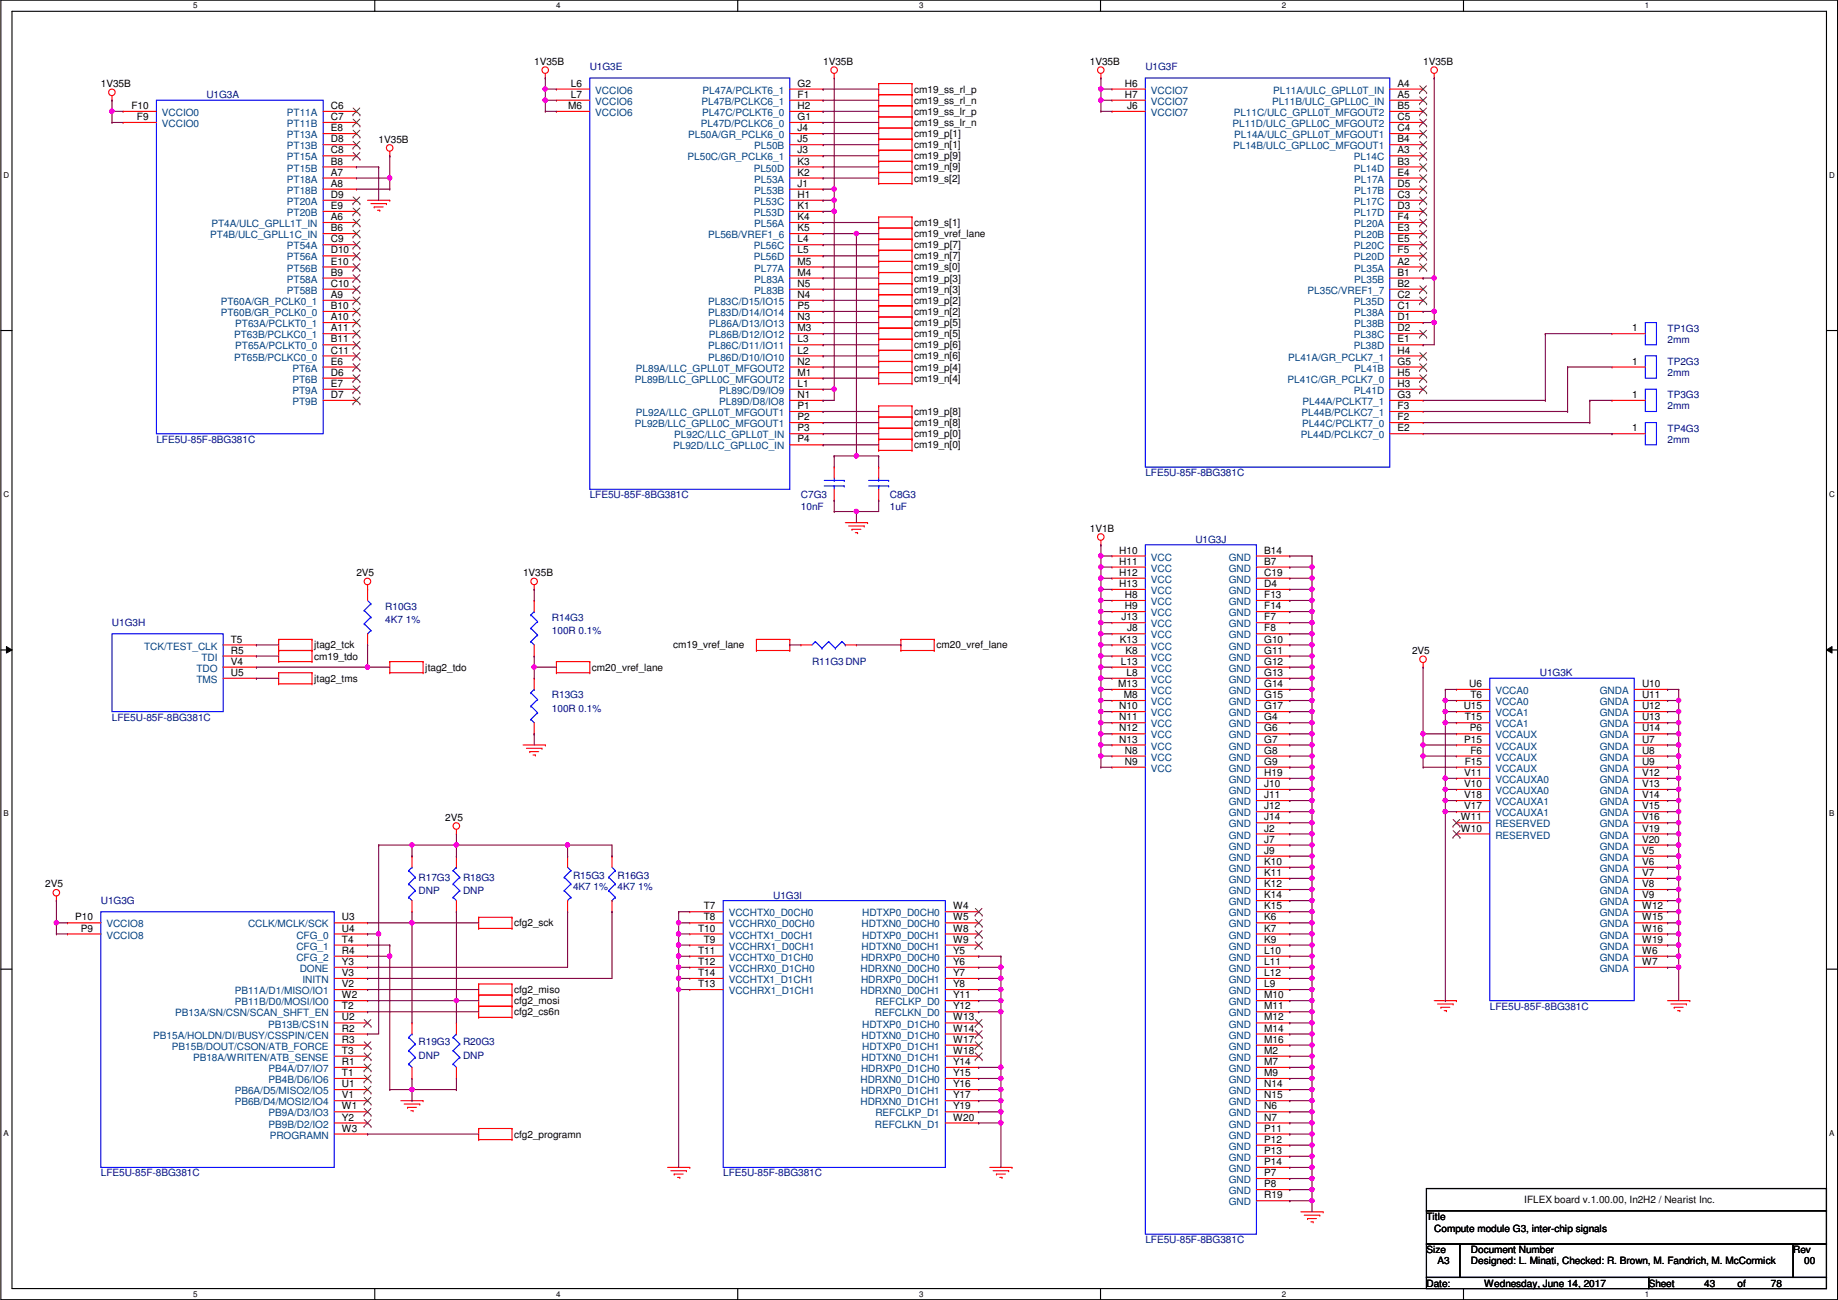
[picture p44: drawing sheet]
<svg xmlns="http://www.w3.org/2000/svg" width="420mm" height="297mm" viewBox="0 0 420 297" stroke-linecap="round" stroke-linejoin="round" font-family="sans-serif">
<defs><g id="words">
<g font-size="2.3">
<text x="122.1" y="14.8">1V35B</text>
<text x="188.2" y="14.8">1V35B</text>
<text x="249.1" y="14.8">1V35B</text>
<text x="325.3" y="14.8">1V35B</text>
<text x="23.1" y="19.9">1V35B</text>
<text x="130.5" y="19.8">L6</text>
<text x="130.5" y="22.4">L7</text>
<text x="182.3" y="19.8">G2</text>
<text x="182.3" y="22.4">F1</text>
<text x="209" y="21.2">cm19_ss_rl_p</text>
<text x="209" y="23.7">cm19_ss_rl_n</text>
<text x="257.1" y="19.8">H6</text>
<text x="257.1" y="22.4">H7</text>
<text x="319.5" y="19.8">A4</text>
<text x="319.5" y="22.4">A5</text>
<text x="30" y="24.9">F10</text>
<text x="31.3" y="27.4">F9</text>
<text x="75.6" y="24.9">C6</text>
<text x="75.6" y="27.4">C7</text>
<text x="75.6" y="30">E8</text>
<text x="129.9" y="24.9">M6</text>
<text x="182.3" y="24.9">H2</text>
<text x="182.3" y="27.4">G1</text>
<text x="182.3" y="30">J4</text>
<text x="209" y="26.2">cm19_ss_lr_p</text>
<text x="209" y="28.8">cm19_ss_lr_n</text>
<text x="257.6" y="24.9">J6</text>
<text x="319.5" y="24.9">B5</text>
<text x="319.5" y="27.4">C5</text>
<text x="319.5" y="30">C4</text>
<text x="75.6" y="32.5">D8</text>
<text x="75.6" y="35.1">C8</text>
<text x="86.6" y="32.6">1V35B</text>
<text x="182.3" y="32.5">J5</text>
<text x="182.3" y="35.1">J3</text>
<text x="209" y="31.3">cm19_p[1]</text>
<text x="209" y="33.9">cm19_n[1]</text>
<text x="319.5" y="32.5">B4</text>
<text x="319.5" y="35.1">A3</text>
<text x="75.6" y="37.6">B8</text>
<text x="75.6" y="40.1">A7</text>
<text x="182.3" y="37.6">K3</text>
<text x="182.3" y="40.1">K2</text>
<text x="209" y="41.5">cm19_s[2]</text>
<text x="209" y="36.4">cm19_p[9]</text>
<text x="209" y="38.9">cm19_n[9]</text>
<text x="319.5" y="37.6">B3</text>
<text x="319.5" y="40.1">E4</text>
<text x="75.6" y="42.7">A8</text>
<text x="75.6" y="45.2">D9</text>
<text x="75.6" y="47.8">E9</text>
<text x="182.3" y="42.7">J1</text>
<text x="182.3" y="45.2">H1</text>
<text x="182.3" y="47.8">K1</text>
<text x="319.5" y="42.7">D5</text>
<text x="319.5" y="45.2">C3</text>
<text x="319.5" y="47.8">D3</text>
<text x="75.6" y="50.3">A6</text>
<text x="75.6" y="52.8">B6</text>
<text x="182.3" y="50.3">K4</text>
<text x="182.3" y="52.8">K5</text>
<text x="209" y="51.6">cm19_s[1]</text>
<text x="319.5" y="50.3">F4</text>
<text x="319.5" y="52.8">E3</text>
<text x="75.6" y="55.4">C9</text>
<text x="75.6" y="57.9">D10</text>
<text x="182.3" y="55.4">L4</text>
<text x="182.3" y="57.9">L5</text>
<text x="209" y="54.2">cm19_vref_lane</text>
<text x="209" y="56.7">cm19_p[7]</text>
<text x="209" y="59.3">cm19_n[7]</text>
<text x="319.5" y="55.4">E5</text>
<text x="319.5" y="57.9">F5</text>
<text x="75.6" y="60.5">E10</text>
<text x="75.6" y="63">B9</text>
<text x="75.6" y="65.5">C10</text>
<text x="182.3" y="60.5">M5</text>
<text x="182.3" y="63">M4</text>
<text x="182.3" y="65.5">N5</text>
<text x="209" y="61.8">cm19_s[0]</text>
<text x="209" y="64.3">cm19_p[3]</text>
<text x="319.5" y="60.5">A2</text>
<text x="319.5" y="63">B1</text>
<text x="319.5" y="65.5">B2</text>
<text x="75.6" y="68.1">A9</text>
<text x="75.6" y="70.6">B10</text>
<text x="182.3" y="68.1">N4</text>
<text x="182.3" y="70.6">P5</text>
<text x="209" y="69.4">cm19_p[2]</text>
<text x="209" y="72">cm19_n[2]</text>
<text x="209" y="66.9">cm19_n[3]</text>
<text x="319.5" y="68.1">C2</text>
<text x="319.5" y="70.6">C1</text>
<text x="75.6" y="73.2">A10</text>
<text x="75.6" y="75.7">A11</text>
<text x="182.3" y="73.2">N3</text>
<text x="182.3" y="75.7">M3</text>
<text x="209" y="74.5">cm19_p[5]</text>
<text x="209" y="77">cm19_n[5]</text>
<text x="319.5" y="73.2">D1</text>
<text x="319.5" y="75.7">D2</text>
<text x="373.1" y="75.7">1</text>
<text x="75.6" y="78.2">B11</text>
<text x="75.6" y="80.8">C11</text>
<text x="75.6" y="83.3">E6</text>
<text x="182.3" y="78.2">L3</text>
<text x="182.3" y="80.8">L2</text>
<text x="182.3" y="83.3">N2</text>
<text x="209" y="79.6">cm19_p[6]</text>
<text x="209" y="82.1">cm19_n[6]</text>
<text x="319.5" y="78.2">E1</text>
<text x="319.5" y="80.8">H4</text>
<text x="319.5" y="83.3">G5</text>
<text x="373.1" y="83.3">1</text>
<text x="75.6" y="85.9">D6</text>
<text x="75.6" y="88.4">E7</text>
<text x="182.3" y="85.9">M1</text>
<text x="182.3" y="88.4">L1</text>
<text x="209" y="84.7">cm19_p[4]</text>
<text x="209" y="87.2">cm19_n[4]</text>
<text x="319.5" y="85.9">H5</text>
<text x="319.5" y="88.4">H3</text>
<text x="75.6" y="90.9">D7</text>
<text x="182.3" y="90.9">N1</text>
<text x="182.3" y="93.5">P1</text>
<text x="209" y="94.8">cm19_p[8]</text>
<text x="319.5" y="90.9">G3</text>
<text x="319.5" y="93.5">F3</text>
<text x="373.1" y="90.9">1</text>
<text x="182.3" y="96">P2</text>
<text x="182.3" y="98.6">P3</text>
<text x="182.3" y="101.1">P4</text>
<text x="209" y="99.9">cm19_p[0]</text>
<text x="209" y="97.4">cm19_n[8]</text>
<text x="319.5" y="96">F2</text>
<text x="319.5" y="98.6">E2</text>
<text x="373.1" y="98.6">1</text>
<text x="209" y="102.4">cm19_n[0]</text>
<text x="249.1" y="121.5">1V1B</text>
<text x="81.5" y="131.7">2V5</text>
<text x="119.6" y="131.7">1V35B</text>
<text x="255.9" y="126.5">H10</text>
<text x="255.9" y="129">H11</text>
<text x="255.9" y="131.6">H12</text>
<text x="289" y="126.5">B14</text>
<text x="289" y="129">B7</text>
<text x="289" y="131.6">C19</text>
<text x="255.9" y="134.1">H13</text>
<text x="257.1" y="136.7">H8</text>
<text x="289" y="134.1">D4</text>
<text x="289" y="136.7">F13</text>
<text x="256.4" y="141.7">J13</text>
<text x="257.1" y="139.2">H9</text>
<text x="289" y="139.2">F14</text>
<text x="289" y="141.7">F7</text>
<text x="52.8" y="146.8">T5</text>
<text x="52.8" y="149.4">R5</text>
<text x="71.8" y="148.2">jtag2_tck</text>
<text x="153.9" y="148.2">cm19_vref_lane</text>
<text x="214.1" y="148.2">cm20_vref_lane</text>
<text x="256" y="146.8">K13</text>
<text x="257.2" y="149.4">K8</text>
<text x="257.6" y="144.3">J8</text>
<text x="289" y="144.3">F8</text>
<text x="289" y="146.8">G10</text>
<text x="289" y="149.4">G11</text>
<text x="322.8" y="149.4">2V5</text>
<text x="52.8" y="151.9">V4</text>
<text x="52.8" y="154.4">U5</text>
<text x="71.8" y="150.7">cm19_tdo</text>
<text x="71.8" y="155.8">jtag2_tms</text>
<text x="97.2" y="153.2">jtag2_tdo</text>
<text x="135.3" y="153.2">cm20_vref_lane</text>
<text x="256.2" y="151.9">L13</text>
<text x="257.5" y="154.4">L8</text>
<text x="289" y="151.9">G12</text>
<text x="289" y="154.4">G13</text>
<text x="255.6" y="157">M13</text>
<text x="256.9" y="159.5">M8</text>
<text x="289" y="157">G14</text>
<text x="289" y="159.5">G15</text>
<text x="335.9" y="157">U6</text>
<text x="336.1" y="159.5">T6</text>
<text x="375.4" y="157">U10</text>
<text x="375.4" y="159.5">U11</text>
<text x="255.9" y="162.1">N10</text>
<text x="255.9" y="164.6">N11</text>
<text x="255.9" y="167.1">N12</text>
<text x="289" y="162.1">G17</text>
<text x="289" y="164.6">G4</text>
<text x="289" y="167.1">G6</text>
<text x="334.6" y="162.1">U15</text>
<text x="334.8" y="164.6">T15</text>
<text x="336" y="167.1">P6</text>
<text x="375.4" y="162.1">U12</text>
<text x="375.4" y="164.6">U13</text>
<text x="375.4" y="167.1">U14</text>
<text x="255.9" y="169.7">N13</text>
<text x="257.1" y="172.2">N8</text>
<text x="289" y="169.7">G7</text>
<text x="289" y="172.2">G8</text>
<text x="334.7" y="169.7">P15</text>
<text x="336.1" y="172.2">F6</text>
<text x="375.4" y="169.7">U7</text>
<text x="375.4" y="172.2">U8</text>
<text x="257.1" y="174.8">N9</text>
<text x="289" y="174.8">G9</text>
<text x="289" y="177.3">H19</text>
<text x="289" y="179.8">J10</text>
<text x="334.7" y="177.3">V11</text>
<text x="334.7" y="179.8">V10</text>
<text x="334.8" y="174.8">F15</text>
<text x="375.4" y="174.8">U9</text>
<text x="375.4" y="177.3">V12</text>
<text x="375.4" y="179.8">V13</text>
<text x="289" y="182.4">J11</text>
<text x="289" y="184.9">J12</text>
<text x="334.7" y="182.4">V18</text>
<text x="334.7" y="184.9">V17</text>
<text x="375.4" y="182.4">V14</text>
<text x="375.4" y="184.9">V15</text>
<text x="101.8" y="187.5">2V5</text>
<text x="289" y="187.5">J14</text>
<text x="289" y="190">J2</text>
<text x="334" y="187.5">W11</text>
<text x="334" y="190">W10</text>
<text x="375.4" y="187.5">V16</text>
<text x="375.4" y="190">V19</text>
<text x="289" y="192.5">J7</text>
<text x="289" y="195.1">J9</text>
<text x="289" y="197.6">K10</text>
<text x="375.4" y="192.5">V20</text>
<text x="375.4" y="195.1">V5</text>
<text x="375.4" y="197.6">V6</text>
<text x="10.4" y="202.8">2V5</text>
<text x="289" y="200.2">K11</text>
<text x="289" y="202.7">K12</text>
<text x="375.4" y="200.2">V7</text>
<text x="375.4" y="202.7">V8</text>
<text x="160.9" y="207.8">T7</text>
<text x="217.9" y="207.8">W4</text>
<text x="289" y="205.2">K14</text>
<text x="289" y="207.8">K15</text>
<text x="375.4" y="205.2">V9</text>
<text x="375.4" y="207.8">W12</text>
<text x="17.2" y="210.3">P10</text>
<text x="18.5" y="212.9">P9</text>
<text x="78.2" y="210.3">U3</text>
<text x="78.2" y="212.9">U4</text>
<text x="78.2" y="215.4">T4</text>
<text x="117.5" y="211.7">cfg2_sck</text>
<text x="159.6" y="212.9">T10</text>
<text x="160.9" y="210.3">T8</text>
<text x="160.9" y="215.4">T9</text>
<text x="217.9" y="210.3">W5</text>
<text x="217.9" y="212.9">W8</text>
<text x="217.9" y="215.4">W9</text>
<text x="289" y="210.3">K6</text>
<text x="289" y="212.9">K7</text>
<text x="289" y="215.4">K9</text>
<text x="375.4" y="210.3">W15</text>
<text x="375.4" y="212.9">W16</text>
<text x="375.4" y="215.4">W19</text>
<text x="78.2" y="217.9">R4</text>
<text x="78.2" y="220.5">Y3</text>
<text x="159.6" y="217.9">T11</text>
<text x="159.6" y="220.5">T12</text>
<text x="217.9" y="217.9">Y5</text>
<text x="217.9" y="220.5">Y6</text>
<text x="289" y="217.9">L10</text>
<text x="289" y="220.5">L11</text>
<text x="375.4" y="217.9">W6</text>
<text x="375.4" y="220.5">W7</text>
<text x="78.2" y="223">V3</text>
<text x="78.2" y="225.6">V2</text>
<text x="117.5" y="226.9">cfg2_miso</text>
<text x="159.6" y="223">T14</text>
<text x="159.6" y="225.6">T13</text>
<text x="217.9" y="223">Y7</text>
<text x="217.9" y="225.6">Y8</text>
<text x="289" y="223">L12</text>
<text x="289" y="225.6">L9</text>
<text x="78.2" y="228.1">W2</text>
<text x="78.2" y="230.6">T2</text>
<text x="78.2" y="233.2">U2</text>
<text x="117.5" y="229.4">cfg2_mosi</text>
<text x="117.5" y="232">cfg2_cs6n</text>
<text x="217.9" y="228.1">Y11</text>
<text x="217.9" y="230.6">Y12</text>
<text x="217.9" y="233.2">W13</text>
<text x="289" y="228.1">M10</text>
<text x="289" y="230.6">M11</text>
<text x="289" y="233.2">M12</text>
<text x="78.2" y="235.7">R2</text>
<text x="78.2" y="238.3">R3</text>
<text x="217.9" y="235.7">W14</text>
<text x="217.9" y="238.3">W17</text>
<text x="289" y="235.7">M14</text>
<text x="289" y="238.3">M16</text>
<text x="78.2" y="240.8">T3</text>
<text x="78.2" y="243.3">R1</text>
<text x="78.2" y="245.9">T1</text>
<text x="217.9" y="240.8">W18</text>
<text x="217.9" y="243.3">Y14</text>
<text x="217.9" y="245.9">Y15</text>
<text x="289" y="240.8">M2</text>
<text x="289" y="243.3">M7</text>
<text x="289" y="245.9">M9</text>
<text x="78.2" y="248.4">U1</text>
<text x="78.2" y="251">V1</text>
<text x="217.9" y="248.4">Y16</text>
<text x="217.9" y="251">Y17</text>
<text x="289" y="248.4">N14</text>
<text x="289" y="251">N15</text>
<text x="78.2" y="253.5">W1</text>
<text x="78.2" y="256">Y2</text>
<text x="217.9" y="253.5">Y19</text>
<text x="217.9" y="256">W20</text>
<text x="289" y="253.5">N6</text>
<text x="289" y="256">N7</text>
<text x="78.2" y="258.6">W3</text>
<text x="117.5" y="259.9">cfg2_programn</text>
<text x="289" y="258.6">P11</text>
<text x="289" y="261.1">P12</text>
<text x="289" y="263.7">P13</text>
<text x="289" y="266.2">P14</text>
<text x="289" y="268.7">P7</text>
<text x="289" y="271.3">P8</text>
<text x="289" y="273.8">R19</text>
<text x="348.4" y="274.9">IFLEX board v.1.00.00, In2H2 / Nearist Inc.</text>
<text x="326.1" y="278.7">Title</text>
<text x="327.9" y="281.5">Compute module G3, inter-chip signals</text>
<text x="326.1" y="286.3">Size</text>
<text x="336.2" y="286.3">Document Number</text>
<text x="409.9" y="286.3">Rev</text>
<text x="326.1" y="294">Date:</text>
<text x="328.6" y="288.9">A3</text>
<text x="336.2" y="288.9">Designed: L. Minati, Checked: R. Brown, M. Fandrich, M. McCormick</text>
<text x="339.3" y="294">Wednesday, June 14, 2017</text>
<text x="376.9" y="294">Sheet</text>
<text x="389.6" y="294">43</text>
<text x="397.2" y="294">of</text>
<text x="404.8" y="294">78</text>
<text x="412.4" y="288.9">00</text>
</g>
<g font-size="2.3" fill="#000080">
<text x="134.8" y="16.1">U1G3E</text>
<text x="261.8" y="16.1">U1G3F</text>
<text x="47.2" y="22.4">U1G3A</text>
<text x="381.2" y="75.8">TP1G3</text>
<text x="381.2" y="78.3">2mm</text>
<text x="381.2" y="83.4">TP2G3</text>
<text x="381.2" y="85.9">2mm</text>
<text x="381.2" y="91">TP3G3</text>
<text x="381.2" y="93.6">2mm</text>
<text x="35.8" y="101.2">LFE5U-85F-8BG381C</text>
<text x="381.2" y="98.6">TP4G3</text>
<text x="381.2" y="101.2">2mm</text>
<text x="134.8" y="113.9">LFE5U-85F-8BG381C</text>
<text x="183.1" y="113.9">C7G3</text>
<text x="203.4" y="113.9">C8G3</text>
<text x="261.8" y="108.8">LFE5U-85F-8BG381C</text>
<text x="183.1" y="116.4">10nF</text>
<text x="203.4" y="116.4">1uF</text>
<text x="273.3" y="124">U1G3J</text>
<text x="25.6" y="143.1">U1G3H</text>
<text x="88.1" y="139.3">R10G3</text>
<text x="88.1" y="142.3">4K7 1%</text>
<text x="126.2" y="141.8">R14G3</text>
<text x="126.2" y="144.9">100R 0.1%</text>
<text x="185.6" y="152">R11G3DNP</text>
<text x="352" y="154.5">U1G3K</text>
<text x="126.2" y="159.6">R13G3</text>
<text x="25.6" y="164.7">LFE5U-85F-8BG381C</text>
<text x="126.2" y="162.6">100R 0.1%</text>
<text x="95.7" y="201.3">R17G3</text>
<text x="105.9" y="201.3">R18G3</text>
<text x="131" y="200.7">R15G3</text>
<text x="131" y="203.3">4K7 1%</text>
<text x="141.2" y="200.7">R16G3</text>
<text x="141.2" y="203.3">4K7 1%</text>
<text x="23.1" y="206.6">U1G3G</text>
<text x="95.7" y="204.3">DNP</text>
<text x="105.9" y="204.3">DNP</text>
<text x="176.7" y="205.3">U1G3I</text>
<text x="340.6" y="230.7">LFE5U-85F-8BG381C</text>
<text x="95.7" y="238.8">R19G3</text>
<text x="105.9" y="238.8">R20G3</text>
<text x="95.7" y="241.9">DNP</text>
<text x="105.9" y="241.9">DNP</text>
<text x="23.1" y="268.8">LFE5U-85F-8BG381C</text>
<text x="165.3" y="268.8">LFE5U-85F-8BG381C</text>
<text x="261.8" y="284.1">LFE5U-85F-8BG381C</text>
</g>
<g font-size="2.3" fill="#004080">
<text x="136.1" y="21.4">VCCIO6</text>
<text x="136.1" y="24">VCCIO6</text>
<text x="160.3" y="24">PL47B/PCLKC6_1</text>
<text x="160.6" y="21.4">PL47A/PCLKT6_1</text>
<text x="263.1" y="21.4">VCCIO7</text>
<text x="263.1" y="24">VCCIO7</text>
<text x="290.8" y="24">PL11B/ULC_GPLL0C_IN</text>
<text x="291" y="21.4">PL11A/ULC_GPLL0T_IN</text>
<text x="37" y="26.5">VCCIO0</text>
<text x="37" y="29">VCCIO0</text>
<text x="65.6" y="26.5">PT11A</text>
<text x="65.6" y="29">PT11B</text>
<text x="136.1" y="26.5">VCCIO6</text>
<text x="160.2" y="29">PL47D/PCLKC6_0</text>
<text x="160.5" y="26.5">PL47C/PCLKT6_0</text>
<text x="263.1" y="26.5">VCCIO7</text>
<text x="281.8" y="29">PL11D/ULC_GPLL0C_MFGOUT2</text>
<text x="282" y="26.5">PL11C/ULC_GPLL0T_MFGOUT2</text>
<text x="65.6" y="31.6">PT13A</text>
<text x="65.6" y="34.1">PT13B</text>
<text x="157.3" y="31.6">PL50A/GR_PCLK6_0</text>
<text x="172.4" y="34.1">PL50B</text>
<text x="281.9" y="34.1">PL14B/ULC_GPLL0C_MFGOUT1</text>
<text x="282.1" y="31.6">PL14A/ULC_GPLL0T_MFGOUT1</text>
<text x="65.6" y="36.7">PT15A</text>
<text x="65.6" y="39.2">PT15B</text>
<text x="65.6" y="41.7">PT18A</text>
<text x="157.2" y="36.7">PL50C/GR_PCLK6_1</text>
<text x="172.3" y="39.2">PL50D</text>
<text x="172.4" y="41.7">PL53A</text>
<text x="309.4" y="36.7">PL14C</text>
<text x="309.4" y="39.2">PL14D</text>
<text x="309.6" y="41.7">PL17A</text>
<text x="65.6" y="44.3">PT18B</text>
<text x="65.6" y="46.8">PT20A</text>
<text x="172.3" y="46.8">PL53C</text>
<text x="172.4" y="44.3">PL53B</text>
<text x="309.4" y="46.8">PL17C</text>
<text x="309.6" y="44.3">PL17B</text>
<text x="48.3" y="51.9">PT4A/ULC_GPLL1T_IN</text>
<text x="65.6" y="49.4">PT20B</text>
<text x="172.3" y="49.4">PL53D</text>
<text x="172.4" y="51.9">PL56A</text>
<text x="309.4" y="49.4">PL17D</text>
<text x="309.6" y="51.9">PL20A</text>
<text x="48.1" y="54.4">PT4B/ULC_GPLL1C_IN</text>
<text x="65.6" y="57">PT54A</text>
<text x="65.6" y="59.5">PT56A</text>
<text x="161.9" y="54.4">PL56B/VREF1_6</text>
<text x="172.3" y="57">PL56C</text>
<text x="172.3" y="59.5">PL56D</text>
<text x="309.4" y="57">PL20C</text>
<text x="309.4" y="59.5">PL20D</text>
<text x="309.6" y="54.4">PL20B</text>
<text x="65.6" y="62.1">PT56B</text>
<text x="65.6" y="64.6">PT58A</text>
<text x="172.4" y="62.1">PL77A</text>
<text x="172.4" y="64.6">PL83A</text>
<text x="309.6" y="62.1">PL35A</text>
<text x="309.6" y="64.6">PL35B</text>
<text x="50.5" y="69.7">PT60A/GR_PCLK0_1</text>
<text x="65.6" y="67.1">PT58B</text>
<text x="161.9" y="69.7">PL83C/D15/IO15</text>
<text x="172.4" y="67.1">PL83B</text>
<text x="298.9" y="67.1">PL35C/VREF1_7</text>
<text x="309.4" y="69.7">PL35D</text>
<text x="50.5" y="72.2">PT60B/GR_PCLK0_0</text>
<text x="53.5" y="77.3">PT63B/PCLKC0_1</text>
<text x="53.8" y="74.8">PT63A/PCLKT0_1</text>
<text x="161.9" y="72.2">PL83D/D14/IO14</text>
<text x="162" y="74.8">PL86A/D13/IO13</text>
<text x="162" y="77.3">PL86B/D12/IO12</text>
<text x="309.4" y="77.3">PL38C</text>
<text x="309.6" y="72.2">PL38A</text>
<text x="309.6" y="74.8">PL38B</text>
<text x="53.5" y="82.4">PT65B/PCLKC0_0</text>
<text x="53.8" y="79.8">PT65A/PCLKT0_0</text>
<text x="161.9" y="79.8">PL86C/D11/IO11</text>
<text x="161.9" y="82.4">PL86D/D10/IO10</text>
<text x="294.5" y="82.4">PL41A/GR_PCLK7_1</text>
<text x="309.4" y="79.8">PL38D</text>
<text x="66.9" y="84.9">PT6A</text>
<text x="66.9" y="87.5">PT6B</text>
<text x="145.1" y="87.5">PL89B/LLC_GPLL0C_MFGOUT2</text>
<text x="145.4" y="84.9">PL89A/LLC_GPLL0T_MFGOUT2</text>
<text x="294.3" y="87.5">PL41C/GR_PCLK7_0</text>
<text x="309.6" y="84.9">PL41B</text>
<text x="66.9" y="90">PT9A</text>
<text x="66.9" y="92.5">PT9B</text>
<text x="145.4" y="95.1">PL92A/LLC_GPLL0T_MFGOUT1</text>
<text x="164.4" y="90">PL89C/D9/IO9</text>
<text x="164.4" y="92.5">PL89D/D8/IO8</text>
<text x="297.5" y="95.1">PL44B/PCLKC7_1</text>
<text x="297.8" y="92.5">PL44A/PCLKT7_1</text>
<text x="309.4" y="90">PL41D</text>
<text x="145.1" y="97.6">PL92B/LLC_GPLL0C_MFGOUT1</text>
<text x="154.1" y="100.2">PL92C/LLC_GPLL0T_IN</text>
<text x="297.4" y="100.2">PL44D/PCLKC7_0</text>
<text x="297.6" y="97.6">PL44C/PCLKT7_0</text>
<text x="153.9" y="102.7">PL92D/LLC_GPLL0C_IN</text>
<text x="263.1" y="128.1">VCC</text>
<text x="263.1" y="130.6">VCC</text>
<text x="280.9" y="128.1">GND</text>
<text x="280.9" y="130.6">GND</text>
<text x="263.1" y="133.2">VCC</text>
<text x="263.1" y="135.7">VCC</text>
<text x="280.9" y="133.2">GND</text>
<text x="280.9" y="135.7">GND</text>
<text x="263.1" y="138.3">VCC</text>
<text x="263.1" y="140.8">VCC</text>
<text x="263.1" y="143.3">VCC</text>
<text x="280.9" y="138.3">GND</text>
<text x="280.9" y="140.8">GND</text>
<text x="280.9" y="143.3">GND</text>
<text x="33" y="148.4">TCK/TEST_CLK</text>
<text x="263.1" y="145.9">VCC</text>
<text x="263.1" y="148.4">VCC</text>
<text x="280.9" y="145.9">GND</text>
<text x="280.9" y="148.4">GND</text>
<text x="44.9" y="153.5">TDO</text>
<text x="46" y="151">TDI</text>
<text x="263.1" y="151">VCC</text>
<text x="263.1" y="153.5">VCC</text>
<text x="280.9" y="151">GND</text>
<text x="280.9" y="153.5">GND</text>
<text x="44.9" y="156">TMS</text>
<text x="263.1" y="156">VCC</text>
<text x="263.1" y="158.6">VCC</text>
<text x="263.1" y="161.1">VCC</text>
<text x="280.9" y="156">GND</text>
<text x="280.9" y="158.6">GND</text>
<text x="280.9" y="161.1">GND</text>
<text x="341.8" y="158.6">VCCA0</text>
<text x="341.8" y="161.1">VCCA0</text>
<text x="365.7" y="158.6">GNDA</text>
<text x="365.7" y="161.1">GNDA</text>
<text x="263.1" y="163.7">VCC</text>
<text x="263.1" y="166.2">VCC</text>
<text x="280.9" y="163.7">GND</text>
<text x="280.9" y="166.2">GND</text>
<text x="341.8" y="163.7">VCCA1</text>
<text x="341.8" y="166.2">VCCA1</text>
<text x="365.7" y="163.7">GNDA</text>
<text x="365.7" y="166.2">GNDA</text>
<text x="263.1" y="168.7">VCC</text>
<text x="263.1" y="171.3">VCC</text>
<text x="263.1" y="173.8">VCC</text>
<text x="280.9" y="168.7">GND</text>
<text x="280.9" y="171.3">GND</text>
<text x="280.9" y="173.8">GND</text>
<text x="341.8" y="168.7">VCCAUX</text>
<text x="341.8" y="171.3">VCCAUX</text>
<text x="341.8" y="173.8">VCCAUX</text>
<text x="365.7" y="168.7">GNDA</text>
<text x="365.7" y="171.3">GNDA</text>
<text x="365.7" y="173.8">GNDA</text>
<text x="263.1" y="176.4">VCC</text>
<text x="280.9" y="176.4">GND</text>
<text x="280.9" y="178.9">GND</text>
<text x="341.8" y="176.4">VCCAUX</text>
<text x="341.8" y="178.9">VCCAUXA0</text>
<text x="365.7" y="176.4">GNDA</text>
<text x="365.7" y="178.9">GNDA</text>
<text x="280.9" y="181.4">GND</text>
<text x="280.9" y="184">GND</text>
<text x="341.8" y="181.4">VCCAUXA0</text>
<text x="341.8" y="184">VCCAUXA1</text>
<text x="365.7" y="181.4">GNDA</text>
<text x="365.7" y="184">GNDA</text>
<text x="280.9" y="186.5">GND</text>
<text x="280.9" y="189.1">GND</text>
<text x="280.9" y="191.6">GND</text>
<text x="341.8" y="186.5">VCCAUXA1</text>
<text x="341.8" y="189.1">RESERVED</text>
<text x="341.8" y="191.6">RESERVED</text>
<text x="365.7" y="186.5">GNDA</text>
<text x="365.7" y="189.1">GNDA</text>
<text x="365.7" y="191.6">GNDA</text>
<text x="280.9" y="194.1">GND</text>
<text x="280.9" y="196.7">GND</text>
<text x="365.7" y="194.1">GNDA</text>
<text x="365.7" y="196.7">GNDA</text>
<text x="280.9" y="199.2">GND</text>
<text x="280.9" y="201.8">GND</text>
<text x="365.7" y="199.2">GNDA</text>
<text x="365.7" y="201.8">GNDA</text>
<text x="166.6" y="209.4">VCCHTX0_D0CH0</text>
<text x="197.1" y="209.4">HDTXP0_D0CH0</text>
<text x="280.9" y="204.3">GND</text>
<text x="280.9" y="206.8">GND</text>
<text x="280.9" y="209.4">GND</text>
<text x="365.7" y="204.3">GNDA</text>
<text x="365.7" y="206.8">GNDA</text>
<text x="365.7" y="209.4">GNDA</text>
<text x="24.3" y="211.9">VCCIO8</text>
<text x="24.3" y="214.5">VCCIO8</text>
<text x="56.7" y="211.9">CCLK/MCLK/SCK</text>
<text x="67.8" y="214.5">CFG_0</text>
<text x="166.6" y="211.9">VCCHRX0_D0CH0</text>
<text x="166.6" y="214.5">VCCHTX1_D0CH1</text>
<text x="197" y="211.9">HDTXN0_D0CH0</text>
<text x="197.1" y="214.5">HDTXP0_D0CH1</text>
<text x="280.9" y="211.9">GND</text>
<text x="280.9" y="214.5">GND</text>
<text x="365.7" y="211.9">GNDA</text>
<text x="365.7" y="214.5">GNDA</text>
<text x="67.8" y="217">CFG_1</text>
<text x="67.8" y="219.5">CFG_2</text>
<text x="166.6" y="217">VCCHRX1_D0CH1</text>
<text x="166.6" y="219.5">VCCHTX0_D1CH0</text>
<text x="196.8" y="219.5">HDRXP0_D0CH0</text>
<text x="197" y="217">HDTXN0_D0CH1</text>
<text x="280.9" y="217">GND</text>
<text x="280.9" y="219.5">GND</text>
<text x="365.7" y="217">GNDA</text>
<text x="365.7" y="219.5">GNDA</text>
<text x="53.7" y="227.2">PB11A/D1/MISO/IO1</text>
<text x="68.5" y="222.1">DONE</text>
<text x="69.2" y="224.6">INITN</text>
<text x="166.6" y="222.1">VCCHRX0_D1CH0</text>
<text x="166.6" y="224.6">VCCHTX1_D1CH1</text>
<text x="166.6" y="227.2">VCCHRX1_D1CH1</text>
<text x="196.7" y="222.1">HDRXN0_D0CH0</text>
<text x="196.7" y="227.2">HDRXN0_D0CH1</text>
<text x="196.8" y="224.6">HDRXP0_D0CH1</text>
<text x="280.9" y="222.1">GND</text>
<text x="280.9" y="224.6">GND</text>
<text x="280.9" y="227.2">GND</text>
<text x="365.7" y="222.1">GNDA</text>
<text x="40.1" y="232.2">PB13A/SN/CSN/SCAN_SHFT_EN</text>
<text x="53.7" y="229.7">PB11B/D0/MOSI/IO0</text>
<text x="200" y="232.2">REFCLKN_D0</text>
<text x="200.1" y="229.7">REFCLKP_D0</text>
<text x="280.9" y="229.7">GND</text>
<text x="280.9" y="232.2">GND</text>
<text x="35" y="237.3">PB15A/HOLDN/DI/BUSY/CSSPIN/CEN</text>
<text x="39.3" y="239.9">PB15B/DOUT/CSON/ATB_FORCE</text>
<text x="61.3" y="234.8">PB13B/CS1N</text>
<text x="197" y="237.3">HDTXN0_D1CH0</text>
<text x="197.1" y="234.8">HDTXP0_D1CH0</text>
<text x="197.1" y="239.9">HDTXP0_D1CH1</text>
<text x="280.9" y="234.8">GND</text>
<text x="280.9" y="237.3">GND</text>
<text x="280.9" y="239.9">GND</text>
<text x="44.1" y="242.4">PB18A/WRITEN/ATB_SENSE</text>
<text x="61.4" y="244.9">PB4A/D7/IO7</text>
<text x="196.8" y="244.9">HDRXP0_D1CH0</text>
<text x="197" y="242.4">HDTXN0_D1CH1</text>
<text x="280.9" y="242.4">GND</text>
<text x="280.9" y="244.9">GND</text>
<text x="53.7" y="250">PB6A/D5/MISO2/IO5</text>
<text x="61.4" y="247.5">PB4B/D6/IO6</text>
<text x="196.7" y="247.5">HDRXN0_D1CH0</text>
<text x="196.8" y="250">HDRXP0_D1CH1</text>
<text x="280.9" y="247.5">GND</text>
<text x="280.9" y="250">GND</text>
<text x="53.7" y="252.6">PB6B/D4/MOSI2/IO4</text>
<text x="61.4" y="255.1">PB9A/D3/IO3</text>
<text x="61.4" y="257.6">PB9B/D2/IO2</text>
<text x="196.7" y="252.6">HDRXN0_D1CH1</text>
<text x="200" y="257.6">REFCLKN_D1</text>
<text x="200.1" y="255.1">REFCLKP_D1</text>
<text x="280.9" y="252.6">GND</text>
<text x="280.9" y="255.1">GND</text>
<text x="280.9" y="257.6">GND</text>
<text x="61.7" y="260.2">PROGRAMN</text>
<text x="280.9" y="260.2">GND</text>
<text x="280.9" y="262.7">GND</text>
<text x="280.9" y="265.3">GND</text>
<text x="280.9" y="267.8">GND</text>
<text x="280.9" y="270.3">GND</text>
<text x="280.9" y="272.9">GND</text>
<text x="280.9" y="275.4">GND</text>
</g>
<g font-size="1.8">
<text x="44.2" y="1.9">5</text>
<text x="127.1" y="1.9">4</text>
<text x="210.1" y="1.9">3</text>
<text x="293" y="1.9">2</text>
<text x="376" y="1.9">1</text>
<text x=".8" y="40.6">D</text>
<text x="418.2" y="40.6">D</text>
<text x=".8" y="113.6">C</text>
<text x="418.2" y="113.6">C</text>
<text x=".8" y="186.6">B</text>
<text x="418.2" y="186.6">B</text>
<text x=".8" y="259.5">A</text>
<text x="418.2" y="259.5">A</text>
<text x="44.2" y="296.3">5</text>
<text x="127.1" y="296.3">4</text>
<text x="210.1" y="296.3">3</text>
<text x="293" y="296.3">2</text>
<text x="376" y="296.3">1</text>
</g>
</g></defs>
<path d="M.2 0h419.9v297h-419.9zM2.7 2.6h414.8v291.8h-414.8z" fill="none" stroke="#000" stroke-width=".25"/>
<g fill="#fff">
<path d="M44.2 .3h1v2h-1z"/>
<path d="M44.2 294.7h1v2h-1z"/>
</g>
<path d="M85.7 0v2.6M85.7 294.4v2.6" fill="none" stroke="#000" stroke-width=".25"/>
<g fill="#fff">
<path d="M127.1 .3h1v2h-1z"/>
<path d="M127.1 294.7h1v2h-1z"/>
</g>
<path d="M168.6 0v2.6M168.6 294.4v2.6" fill="none" stroke="#000" stroke-width=".25"/>
<g fill="#fff">
<path d="M210.1 .3h1v2h-1z"/>
<path d="M210.1 294.7h1v2h-1z"/>
</g>
<path d="M251.6 0v2.6M251.6 294.4v2.6" fill="none" stroke="#000" stroke-width=".25"/>
<g fill="#fff">
<path d="M293 .3h1v2h-1z"/>
<path d="M293 294.7h1v2h-1z"/>
</g>
<path d="M334.5 0v2.6M334.5 294.4v2.6" fill="none" stroke="#000" stroke-width=".25"/>
<g fill="#fff">
<path d="M376 .3h1v2h-1z"/>
<path d="M376 294.7h1v2h-1z"/>
<path d="M.8 39h1.3v2h-1.3z"/>
<path d="M418.2 39h1.2v2h-1.2z"/>
<path d="M.8 112h1.3v2h-1.3z"/>
<path d="M418.2 112h1.2v2h-1.2z"/>
</g>
<path d="M.2 75.5h2.5M417.5 75.5h2.6" fill="none" stroke="#000" stroke-width=".25"/>
<g fill="#fff">
<path d="M.8 185h1.2v1.9h-1.2z"/>
<path d="M418.2 185h1.1v1.9h-1.1z"/>
</g>
<path d="M.2 148.5h2.5M417.5 148.5h2.6" fill="none" stroke="#000" stroke-width=".25"/>
<path d="M1.5 147.7l1.2 .8-1.2 .7zM417.5 148.5l1.3-.8v1.5z" fill="#000"/>
<path d="M1.5 147.7l1.2 .8-1.2 .7zM417.5 148.5l1.3-.8v1.5z" fill="none" stroke="#000" stroke-width=".23"/>
<g fill="#fff">
<path d="M.8 257.9h1.2v2h-1.2z"/>
<path d="M418.2 257.9h1.1v2h-1.1z"/>
</g>
<path d="M.2 221.4h2.5M417.5 221.4h2.6M326.1 271.6h91.4v5h-91.4zM326.1 276.6h91.4v7.7h-91.4zM326.1 284.3h7.6v7.6h-7.6zM326.1 291.9h50.8v2.5h-50.8zM333.7 284.3h76.2v7.6h-76.2zM376.9 291.9h40.6v2.5h-40.6zM409.9 284.3h7.6v7.6h-7.6z" fill="none" stroke="#000" stroke-width=".25"/>
<g fill="none" stroke="#f00" stroke-width=".25">
<path d="M124.7 17.8h.1M124.7 16.8v1M190.7 17.8h.1M190.7 16.8v1M200.9 19.1h.1M200.9 19.1v22.9M200.9 19.1h7.6M208.5 19.1h.1M208.5 19.1v22.9M251.7 17.8h.1M251.7 16.8v1M327.9 17.8h.1"/>
<path d="M327.9 16.8v1M25.6 22.9h.1M25.6 21.9v1M28.1 25.4h.1M28.1 28h.1M28.1 25.4h7.7M28.1 28h7.7M73.9 25.4h7.6M73.9 28h7.6M73.9 30.5h7.6M73.9 33.1h7.6M73.9 35.6h7.6"/>
<path d="M73.9 38.1h7.6M81.5 25.4h.1M81.5 28h.1M81.5 30.5h.1M81.5 33.1h.1M81.5 35.6h.1M81.5 38.1h.1M89.1 35.6h.1M89.1 34.6v1M127.2 20.4h.1M127.2 22.9h.1M127.2 25.4h.1"/>
<path d="M127.2 20.4h7.6M127.2 22.9h7.6M127.2 25.4h7.6M180.5 20.4h7.7M180.5 22.9h7.7M180.5 25.4h7.7M180.5 28h7.7M180.5 30.5h7.7M180.5 33.1h7.7M180.5 35.6h7.7M180.5 38.1h7.7M188.2 20.4h.1"/>
<path d="M188.2 22.9h.1M188.2 25.4h.1M188.2 28h.1M188.2 30.5h.1M188.2 33.1h.1M188.2 35.6h.1M188.2 38.1h.1M200.9 26.7h.1M200.9 24.2h.1M200.9 21.6h.1M200.9 31.8h.1M200.9 29.3h.1"/>
<path d="M200.9 34.3h.1M200.9 39.4h.1M200.9 36.9h.1M200.9 24.2h7.6M200.9 26.7h7.6M200.9 21.6h7.6M200.9 29.3h7.6M200.9 31.8h7.6M200.9 34.3h7.6M200.9 39.4h7.6M200.9 36.9h7.6M208.5 24.2h.1"/>
<path d="M208.5 26.7h.1M208.5 21.6h.1M208.5 29.3h.1M208.5 31.8h.1M208.5 34.3h.1M208.5 39.4h.1M208.5 36.9h.1M254.2 20.4h.1M254.2 22.9h.1M254.2 25.4h.1M254.2 20.4h7.6M254.2 22.9h7.6"/>
<path d="M254.2 25.4h7.6M317.7 20.4h7.6M317.7 22.9h7.6M317.7 25.4h7.6M317.7 28h7.6M317.7 30.5h7.6M317.7 33.1h7.6M317.7 35.6h7.6M317.7 38.1h7.6M325.3 20.4h.1M325.3 22.9h.1M325.3 25.4h.1"/>
<path d="M325.3 28h.1M325.3 30.5h.1M325.3 33.1h.1M325.3 35.6h.1M325.3 38.1h.1M73.9 45.8h7.6M73.9 40.7h7.6M73.9 43.2h7.6M73.9 48.3h7.6M73.9 50.8h7.6M73.9 53.4h7.6M73.9 55.9h7.6"/>
<path d="M73.9 58.5h7.6M81.5 40.7h.1M81.5 43.2h.1M81.5 45.8h.1M81.5 48.3h.1M81.5 50.8h.1M81.5 53.4h.1M81.5 55.9h.1M81.5 58.5h.1M84 45.8h5.1M84.8 46.5h3.5M85.5 47.3h.1"/>
<path d="M85.5 47.3h2.1M86.3 48h.5M86.8 48h.1M88.3 46.5h.1M89.1 45.8h.1M180.5 45.8h7.7M180.5 40.7h7.7M180.5 43.2h7.7M180.5 48.3h7.7M180.5 50.8h7.7M180.5 53.4h7.7M180.5 55.9h7.7"/>
<path d="M180.5 58.5h7.7M188.2 40.7h.1M188.2 43.2h.1M188.2 45.8h.1M188.2 48.3h.1M188.2 50.8h.1M188.2 53.4h.1M188.2 55.9h.1M188.2 58.5h.1M200.9 59.7h.1M200.9 52.1h.1M200.9 49.6h.1"/>
<path d="M200.9 54.7h.1M200.9 42h.1M200.9 57.2h.1M200.9 49.6v38.1M200.9 59.7h7.6M200.9 49.6h7.6M200.9 52.1h7.6M200.9 54.7h7.6M200.9 42h7.6M200.9 57.2h7.6M208.5 59.7h.1M208.5 49.6h.1"/>
<path d="M208.5 52.1h.1M208.5 54.7h.1M208.5 42h.1M208.5 57.2h.1M208.5 49.6v38.1M317.7 45.8h7.6M317.7 40.7h7.6M317.7 43.2h7.6M317.7 48.3h7.6M317.7 50.8h7.6M317.7 53.4h7.6M317.7 55.9h7.6"/>
<path d="M317.7 58.5h7.6M325.3 40.7h.1M325.3 43.2h.1M325.3 45.8h.1M325.3 48.3h.1M325.3 50.8h.1M325.3 53.4h.1M325.3 55.9h.1M325.3 58.5h.1M73.9 76.2h7.6M73.9 61h7.6M73.9 63.5h7.6"/>
<path d="M73.9 66.1h7.6M73.9 68.6h7.6M73.9 71.2h7.6M73.9 73.7h7.6M73.9 78.8h7.6M81.5 61h.1M81.5 63.5h.1M81.5 66.1h.1M81.5 68.6h.1M81.5 71.2h.1M81.5 73.7h.1M81.5 76.2h.1"/>
<path d="M81.5 78.8h.1M180.5 76.2h7.7M180.5 61h7.7M180.5 63.5h7.7M180.5 66.1h7.7M180.5 68.6h7.7M180.5 71.2h7.7M180.5 73.7h7.7M180.5 78.8h7.7M188.2 61h.1M188.2 63.5h.1M188.2 66.1h.1"/>
<path d="M188.2 68.6h.1M188.2 71.2h.1M188.2 73.7h.1M188.2 76.2h.1M188.2 78.8h.1M200.9 62.3h.1M200.9 69.9h.1M200.9 67.4h.1M200.9 72.4h.1M200.9 64.8h.1M200.9 75h.1M200.9 77.5h.1"/>
<path d="M200.9 62.3h7.6M200.9 67.4h7.6M200.9 69.9h7.6M200.9 72.4h7.6M200.9 64.8h7.6M200.9 75h7.6M200.9 77.5h7.6M208.5 62.3h.1M208.5 67.4h.1M208.5 69.9h.1M208.5 72.4h.1M208.5 64.8h.1"/>
<path d="M208.5 75h.1M208.5 77.5h.1M317.7 76.2h7.6M317.7 61h7.6M317.7 63.5h7.6M317.7 66.1h7.6M317.7 68.6h7.6M317.7 71.2h7.6M317.7 73.7h7.6M317.7 78.8h7.6M325.3 61h.1M325.3 63.5h.1"/>
<path d="M325.3 66.1h.1M325.3 68.6h.1M325.3 71.2h.1M325.3 73.7h.1M325.3 76.2h.1M325.3 78.8h.1M368.5 76.2h.1M368.5 76.2h7.6M73.9 81.3h7.6M73.9 83.9h7.6M73.9 86.4h7.6M73.9 88.9h7.6"/>
<path d="M73.9 91.5h7.6M81.5 81.3h.1M81.5 83.9h.1M81.5 86.4h.1M81.5 88.9h.1M81.5 91.5h.1M180.5 81.3h7.7M180.5 83.9h7.7M180.5 86.4h7.7M180.5 88.9h7.7M180.5 91.5h7.7M180.5 94h7.7"/>
<path d="M180.5 96.6h7.7M180.5 99.1h7.7M188.2 81.3h.1M188.2 83.9h.1M188.2 86.4h.1M188.2 88.9h.1M188.2 91.5h.1M188.2 94h.1M188.2 96.6h.1M188.2 99.1h.1M200.9 97.8h.1M200.9 85.1h.1"/>
<path d="M200.9 82.6h.1M200.9 87.7h.1M200.9 80.1h.1M200.9 95.3h.1M200.9 92.8h.1M200.9 92.8v10.1M200.9 97.8h7.6M200.9 82.6h7.6M200.9 85.1h7.6M200.9 87.7h7.6M200.9 80.1h7.6M200.9 95.3h7.6"/>
<path d="M200.9 92.8h7.6M208.5 97.8h.1M208.5 82.6h.1M208.5 85.1h.1M208.5 87.7h.1M208.5 80.1h.1M208.5 95.3h.1M208.5 92.8h.1M208.5 92.8v10.1M317.7 81.3h7.6M317.7 83.9h7.6M317.7 86.4h7.6"/>
<path d="M317.7 88.9h7.6M317.7 91.5h7.6M317.7 94h7.6M317.7 96.6h7.6M317.7 99.1h7.6M325.3 81.3h.1M325.3 83.9h.1M325.3 86.4h.1M325.3 88.9h.1M325.3 91.5h.1M325.3 94h.1M325.3 96.6h.1"/>
<path d="M325.3 99.1h.1M368.5 99.1h.1M368.5 91.5h.1M368.5 83.9h.1M368.5 83.9h7.6M368.5 91.5h7.6M368.5 99.1h7.6M180.5 101.6h7.7M188.2 101.6h.1M190.7 106.7h.1M190.7 114.3h.1M190.7 106.7v2.6"/>
<path d="M190.7 111.8v2.5M193.2 119.4h5.1M198.3 119.4h.1M200.9 100.4h.1M200.9 102.9h.1M200.9 106.7h.1M200.9 114.3h.1M200.9 106.7v2.6M200.9 111.8v2.5M200.9 100.4h7.6M200.9 102.9h7.6M208.5 100.4h.1"/>
<path d="M208.5 102.9h.1M84 134.7h.1M84 133.6v3.6M122.1 134.7h.1M122.1 137.2h.1M122.1 133.6v1.1M122.1 137.2v2.5M194 120.2h3.6M194.8 120.9h.1M194.8 120.9h2M195.5 121.7h.5M196 121.7h.1"/>
<path d="M197.6 120.2h.1M251.7 124.5h.1M251.7 123.5v1M254.2 127h.1M254.2 129.6h.1M254.2 132.1h.1M254.2 134.7h.1M254.2 137.2h.1M254.2 139.7h.1M254.2 127h7.6M254.2 129.6h7.6M254.2 132.1h7.6"/>
<path d="M254.2 134.7h7.6M254.2 137.2h7.6M254.2 139.7h7.6M287.2 127h7.6M287.2 129.6h7.6M287.2 132.1h7.6M287.2 134.7h7.6M287.2 137.2h7.6M287.2 139.7h7.6M294.8 127h.1M294.8 129.6h.1M294.8 132.1h.1"/>
<path d="M294.8 134.7h.1M294.8 137.2h.1M294.8 139.7h.1M51 147.4h7.6M51 149.9h7.6M51 152.4h7.6M51 155h7.6M58.6 147.4h.1M58.6 149.9h.1M58.6 152.4h.1M58.6 155h.1M63.7 148.6h.1"/>
<path d="M63.7 146.1h.1M63.7 151.2h.1M63.7 156.3h.1M63.7 153.7h.1M63.7 146.1h7.6M63.7 148.6h7.6M63.7 146.1v5.1M63.7 153.7v2.6M63.7 151.2h7.6M63.7 153.7h7.6M63.7 156.3h7.6M71.3 146.1h.1"/>
<path d="M71.3 148.6h.1M71.3 151.2h.1M71.3 153.7h.1M71.3 156.3h.1M71.3 146.1v5.1M71.3 153.7v2.6M84 147.4h.1M84 144.8v2.6M89.1 153.7h.1M89.1 151.2h.1M89.1 151.2h7.6M89.1 153.7h7.6"/>
<path d="M89.1 151.2v2.5M96.7 151.2h.1M96.7 153.7h.1M96.7 151.2v2.5M122.1 149.9h.1M122.1 155h.1M122.1 147.4v2.5M122.1 155v2.5M127.2 153.7h.1M127.2 151.2h.1M127.2 151.2h7.6M127.2 153.7h7.6"/>
<path d="M127.2 151.2v2.5M134.8 151.2h.1M134.8 153.7h.1M134.8 151.2v2.5M172.9 146.1h.1M172.9 148.6h.1M172.9 146.1h7.6M172.9 148.6h7.6M172.9 146.1v2.5M180.5 148.6h.1M180.5 146.1h.1M180.5 146.1v2.5"/>
<path d="M183.1 147.4h.1M183.1 147.4h2.5M193.2 147.4h2.6M195.8 147.4h.1M205.9 148.6h.1M205.9 146.1h.1M205.9 146.1h7.7M205.9 148.6h7.7M205.9 146.1v2.5M213.6 146.1h.1M213.6 148.6h.1M213.6 146.1v2.5"/>
<path d="M254.2 142.3h.1M254.2 144.8h.1M254.2 147.4h.1M254.2 149.9h.1M254.2 152.4h.1M254.2 155h.1M254.2 157.5h.1M254.2 142.3h7.6M254.2 144.8h7.6M254.2 147.4h7.6M254.2 149.9h7.6M254.2 152.4h7.6"/>
<path d="M254.2 155h7.6M254.2 157.5h7.6M287.2 142.3h7.6M287.2 144.8h7.6M287.2 147.4h7.6M287.2 149.9h7.6M287.2 152.4h7.6M287.2 155h7.6M287.2 157.5h7.6M294.8 142.3h.1M294.8 144.8h.1M294.8 147.4h.1"/>
<path d="M294.8 149.9h.1M294.8 152.4h.1M294.8 155h.1M294.8 157.5h.1M325.3 152.4h.1M325.3 151.4v1M332.9 157.5h.1M332.9 157.5h7.7M373.6 157.5h7.6M381.2 157.5h.1M119.6 170.2h5.1M120.3 171h3.6"/>
<path d="M121.1 171.7h.1M121.1 171.7h2M121.9 172.5h.5M122.1 167.7h.1M122.1 165.1v2.6M122.4 172.5h.1M123.9 171h.1M124.7 170.2h.1M254.2 160.1h.1M254.2 162.6h.1M254.2 165.1h.1M254.2 167.7h.1"/>
<path d="M254.2 170.2h.1M254.2 172.8h.1M254.2 175.3h.1M254.2 170.2h7.6M254.2 160.1h7.6M254.2 162.6h7.6M254.2 165.1h7.6M254.2 167.7h7.6M254.2 172.8h7.6M254.2 175.3h7.6M287.2 170.2h7.6M287.2 160.1h7.6"/>
<path d="M287.2 162.6h7.6M287.2 165.1h7.6M287.2 167.7h7.6M287.2 172.8h7.6M287.2 175.3h7.6M287.2 177.8h7.6M294.8 160.1h.1M294.8 162.6h.1M294.8 165.1h.1M294.8 167.7h.1M294.8 170.2h.1M294.8 172.8h.1"/>
<path d="M294.8 175.3h.1M294.8 177.8h.1M332.9 160.1h.1M332.9 162.6h.1M332.9 165.1h.1M332.9 167.7h.1M332.9 170.2h.1M332.9 172.8h.1M332.9 175.3h.1M332.9 177.8h.1M332.9 170.2h7.7M332.9 160.1h7.7"/>
<path d="M332.9 162.6h7.7M332.9 165.1h7.7M332.9 167.7h7.7M332.9 172.8h7.7M332.9 175.3h7.7M332.9 177.8h7.7M373.6 170.2h7.6M373.6 160.1h7.6M373.6 162.6h7.6M373.6 165.1h7.6M373.6 167.7h7.6M373.6 172.8h7.6"/>
<path d="M373.6 175.3h7.6M373.6 177.8h7.6M381.2 160.1h.1M381.2 162.6h.1M381.2 165.1h.1M381.2 167.7h.1M381.2 170.2h.1M381.2 172.8h.1M381.2 175.3h.1M381.2 177.8h.1M94.2 195.6h.1M94.2 195.6v2.6"/>
<path d="M104.3 190.5h.1M104.3 195.6h.1M104.3 189.5v1M104.3 195.6v2.6M129.7 195.6h.1M129.7 195.6v2.6M139.9 195.6h.1M139.9 195.6v2.6M287.2 180.4h7.6M287.2 182.9h7.6M287.2 185.5h7.6M287.2 188h7.6"/>
<path d="M287.2 190.5h7.6M287.2 193.1h7.6M287.2 195.6h7.6M287.2 198.2h7.6M294.8 180.4h.1M294.8 182.9h.1M294.8 185.5h.1M294.8 188h.1M294.8 190.5h.1M294.8 193.1h.1M294.8 195.6h.1M294.8 198.2h.1"/>
<path d="M332.9 180.4h.1M332.9 182.9h.1M332.9 185.5h.1M332.9 188h.1M332.9 190.5h.1M332.9 180.4h7.7M332.9 182.9h7.7M332.9 185.5h7.7M332.9 188h7.7M332.9 190.5h7.7M373.6 180.4h7.6M373.6 182.9h7.6"/>
<path d="M373.6 185.5h7.6M373.6 188h7.6M373.6 190.5h7.6M373.6 193.1h7.6M373.6 195.6h7.6M373.6 198.2h7.6M381.2 180.4h.1M381.2 182.9h.1M381.2 185.5h.1M381.2 188h.1M381.2 190.5h.1M381.2 193.1h.1"/>
<path d="M381.2 195.6h.1M381.2 198.2h.1M12.9 205.8h.1M12.9 204.8v1M15.4 210.9h.1M15.4 213.4h.1M15.4 210.9h7.7M15.4 213.4h7.7M76.4 210.9h7.6M76.4 213.4h7.6M76.4 215.9h7.6M76.4 218.5h7.6"/>
<path d="M84 210.9h.1M84 213.4h.1M84 215.9h.1M84 218.5h.1M94.2 208.3h.1M94.2 205.8v2.5M104.3 208.3h.1M104.3 205.8v2.5M109.4 212.1h.1M109.4 209.6h.1M109.4 209.6h7.6M109.4 212.1h7.6"/>
<path d="M109.4 209.6v2.5M117 209.6h.1M117 212.1h.1M117 209.6v2.5M129.7 208.3h.1M129.7 205.8v2.5M139.9 208.3h.1M139.9 205.8v2.5M157.7 208.3h.1M157.7 210.9h.1M157.7 213.4h.1M157.7 215.9h.1"/>
<path d="M157.7 218.5h.1M157.7 208.3h7.6M157.7 210.9h7.6M157.7 213.4h7.6M157.7 215.9h7.6M157.7 218.5h7.6M216.1 208.3h7.6M216.1 210.9h7.6M216.1 213.4h7.6M216.1 215.9h7.6M216.1 218.5h7.6M223.7 208.3h.1"/>
<path d="M223.7 210.9h.1M223.7 213.4h.1M223.7 215.9h.1M223.7 218.5h.1M287.2 208.3h7.6M287.2 210.9h7.6M287.2 213.4h7.6M287.2 215.9h7.6M287.2 218.5h7.6M287.2 200.7h7.6M287.2 203.2h7.6M287.2 205.8h7.6"/>
<path d="M294.8 200.7h.1M294.8 203.2h.1M294.8 205.8h.1M294.8 208.3h.1M294.8 210.9h.1M294.8 213.4h.1M294.8 215.9h.1M294.8 218.5h.1M373.6 208.3h7.6M373.6 210.9h7.6M373.6 213.4h7.6M373.6 215.9h7.6"/>
<path d="M373.6 218.5h7.6M373.6 200.7h7.6M373.6 203.2h7.6M373.6 205.8h7.6M381.2 200.7h.1M381.2 203.2h.1M381.2 205.8h.1M381.2 208.3h.1M381.2 210.9h.1M381.2 213.4h.1M381.2 215.9h.1M381.2 218.5h.1"/>
<path d="M76.4 228.6h7.6M76.4 221h7.6M76.4 223.6h7.6M76.4 226.1h7.6M76.4 231.2h7.6M76.4 233.7h7.6M76.4 236.3h7.6M76.4 238.8h7.6M84 221h.1M84 223.6h.1M84 226.1h.1M84 228.6h.1"/>
<path d="M84 231.2h.1M84 233.7h.1M84 236.3h.1M84 238.8h.1M94.2 233.7h.1M94.2 233.7v2.6M104.3 233.7h.1M104.3 233.7v2.6M109.4 227.4h.1M109.4 224.8h.1M109.4 229.9h.1M109.4 232.5h.1"/>
<path d="M109.4 224.8v7.7M109.4 224.8h7.6M109.4 227.4h7.6M109.4 229.9h7.6M109.4 232.5h7.6M117 224.8h.1M117 227.4h.1M117 229.9h.1M117 232.5h.1M117 224.8v7.7M157.7 221h.1M157.7 223.6h.1"/>
<path d="M157.7 226.1h.1M157.7 221h7.6M157.7 223.6h7.6M157.7 226.1h7.6M216.1 228.6h7.6M216.1 221h7.6M216.1 223.6h7.6M216.1 226.1h7.6M216.1 231.2h7.6M216.1 233.7h7.6M216.1 236.3h7.6M216.1 238.8h7.6"/>
<path d="M223.7 221h.1M223.7 223.6h.1M223.7 226.1h.1M223.7 228.6h.1M223.7 231.2h.1M223.7 233.7h.1M223.7 236.3h.1M223.7 238.8h.1M287.2 228.6h7.6M287.2 221h7.6M287.2 223.6h7.6M287.2 226.1h7.6"/>
<path d="M287.2 231.2h7.6M287.2 233.7h7.6M287.2 236.3h7.6M287.2 238.8h7.6M294.8 221h.1M294.8 223.6h.1M294.8 226.1h.1M294.8 228.6h.1M294.8 231.2h.1M294.8 233.7h.1M294.8 236.3h.1M294.8 238.8h.1"/>
<path d="M327.9 228.6h5M328.6 229.4h3.6M329.4 230.2h.1M329.4 230.2h2M330.1 230.9h.6M330.7 230.9h.1M332.2 229.4h.1M332.9 228.6h.1M373.6 221h7.6M381.2 221h.1M381.2 228.6h5.1M382 229.4h3.5"/>
<path d="M382.7 230.2h.1M382.7 230.2h2.1M383.5 230.9h.5M384 230.9h.1M385.5 229.4h.1M386.3 228.6h.1M76.4 251.5h7.6M76.4 241.3h7.6M76.4 243.9h7.6M76.4 246.4h7.6M76.4 249h7.6M76.4 254h7.6"/>
<path d="M76.4 256.6h7.6M76.4 259.1h7.6M84 241.3h.1M84 243.9h.1M84 246.4h.1M84 249h.1M84 251.5h.1M84 254h.1M84 256.6h.1M84 259.1h.1M91.6 251.5h5.1M92.4 252.3h3.6"/>
<path d="M93.2 253h.1M93.2 253h2M93.9 253.8h.5M94.2 246.4h.1M94.2 243.9v2.5M94.4 253.8h.1M96 252.3h.1M96.7 251.5h.1M104.3 246.4h.1M104.3 243.9v2.5M109.4 257.9h.1M109.4 257.9v2.5"/>
<path d="M109.4 257.9h7.6M117 257.9h.1M117 257.9v2.5M216.1 251.5h7.6M216.1 241.3h7.6M216.1 243.9h7.6M216.1 246.4h7.6M216.1 249h7.6M216.1 254h7.6M216.1 256.6h7.6M223.7 241.3h.1M223.7 243.9h.1"/>
<path d="M223.7 246.4h.1M223.7 249h.1M223.7 251.5h.1M223.7 254h.1M223.7 256.6h.1M287.2 251.5h7.6M287.2 241.3h7.6M287.2 243.9h7.6M287.2 246.4h7.6M287.2 249h7.6M287.2 254h7.6M287.2 256.6h7.6"/>
<path d="M287.2 259.1h7.6M294.8 241.3h.1M294.8 243.9h.1M294.8 246.4h.1M294.8 249h.1M294.8 251.5h.1M294.8 254h.1M294.8 256.6h.1M294.8 259.1h.1M109.4 260.4h.1M109.4 260.4h7.6M117 260.4h.1"/>
<path d="M152.6 266.7h5.1M153.4 267.5h3.5M154.1 268.3h.1M154.1 268.3h2.1M154.9 269h.5M155.4 269h.1M156.9 267.5h.1M157.7 266.7h.1M226.3 266.7h5M227 267.5h3.6M227.8 268.3h.1M227.8 268.3h2"/>
<path d="M228.5 269h.6M229.1 269h.1M230.6 267.5h.1M231.3 266.7h.1M287.2 266.7h7.6M287.2 261.7h7.6M287.2 264.2h7.6M287.2 269.3h7.6M287.2 271.8h7.6M287.2 274.4h7.6M294.8 261.7h.1M294.8 264.2h.1"/>
<path d="M294.8 266.7h.1M294.8 269.3h.1M294.8 271.8h.1M294.8 274.4h.1M297.4 276.9h5.1M298.1 277.7h3.6M298.9 278.4h.1M298.9 278.4h2M299.7 279.2h.5M300.2 279.2h.1M301.7 277.7h.1M302.5 276.9h.1"/>
<circle cx="124.6" cy="16" r=".75"/>
<circle cx="190.7" cy="16" r=".75"/>
<circle cx="251.6" cy="16" r=".75"/>
<circle cx="327.8" cy="16" r=".75"/>
<circle cx="25.6" cy="21.1" r=".75"/>
<circle cx="89.1" cy="33.8" r=".75"/>
<circle cx="84" cy="132.9" r=".75"/>
<circle cx="122.1" cy="132.9" r=".75"/>
<circle cx="251.6" cy="122.7" r=".75"/>
<circle cx="325.3" cy="150.6" r=".75"/>
<circle cx="104.3" cy="188.7" r=".75"/>
<circle cx="12.9" cy="204" r=".75"/>
</g>
<g fill="none" stroke="#00f" stroke-width=".25">
<path d="M134.8 17.8h45.7v94h-45.7zM261.8 17.8h55.9v88.9h-55.9zM35.8 22.9h38.1v76.2h-38.1zM376.1 73.7h2.6v5.1h-2.6zM376.1 96.6h2.6v5h-2.6zM376.1 88.9h2.6v5.1h-2.6zM376.1 81.3h2.6v5.1h-2.6zM188.4 111h4.6M188.4 109.8h4.6M190.7 109.8h.1M190.7 111h.1M190.7 109.3v.5"/>
<path d="M190.7 111v.8M193 111h.1M193 109.8h.1M198.6 111h4.5M198.6 109.8h4.5M200.9 109.8h.1M200.9 111h.1M200.9 109.3v.5M200.9 111v.8M203.1 111h.1M203.1 109.8h.1M83.3 139.5h.1"/>
<path d="M83.3 139.5l1.5 1.5M84 137.2l.8 .8M84.8 138h.1M84.8 138l-1.5 1.5M122.1 139.7h.1M122.1 139.7l-.7 .8M261.8 124.5h25.4v157.5h-25.4zM25.6 144.8h25.4v17.8h-25.4zM83.3 142.5h.1M83.3 142.5l1.5 1.6M84 144.8h.1M84.8 141h.1"/>
<path d="M84.8 144.1h.1M84.8 141l-1.5 1.5M84.8 144.1l-.8 .7M121.4 146.6h.1M121.4 143.6h.1M121.4 140.5h.1M121.4 158.3h.1M121.4 146.6l.7 .8M121.4 143.6l1.5 1.5M121.4 140.5l1.5 1.5M121.4 158.3l1.5 1.5M122.1 157.5h.1"/>
<path d="M122.1 157.5l-.7 .8M122.9 145.1h.1M122.9 142h.1M122.9 159.8h.1M122.9 145.1l-1.5 1.5M122.9 142l-1.5 1.6M122.9 159.8l-1.5 1.5M186.4 146.6h.1M186.4 146.6l-.8 .8M186.4 146.6l1.5 1.5M187.9 148.1h.1M189.4 146.6h.1"/>
<path d="M189.4 146.6l-1.5 1.5M189.4 146.6l1.6 1.5M191 148.1h.1M192.5 146.6h.1M192.5 146.6l-1.5 1.5M192.5 146.6l.7 .8M193.2 147.4h.1M340.6 155h33v73.6h-33zM121.4 164.4h.1M121.4 161.3h.1M121.4 164.4l.7 .7M121.4 161.3l1.5 1.6"/>
<path d="M122.9 162.9h.1M122.9 162.9l-1.5 1.5M93.4 198.9h.1M93.4 198.9l1.5 1.5M94.2 198.2h.1M94.2 198.2l-.8 .7M103.6 198.9h.1M103.6 198.9l1.5 1.5M104.3 198.2h.1M104.3 198.2l-.7 .7M129.7 198.2l.8 .7M130.5 198.9h.1"/>
<path d="M130.5 198.9l-1.5 1.5M139.9 198.2l.8 .7M140.7 198.9h.1M140.7 198.9l-1.6 1.5M23.1 208.3h53.3v58.4h-53.3zM93.4 205h.1M93.4 202h.1M93.4 205l.8 .8M93.4 202l1.5 1.5M94.9 203.5h.1M94.9 200.4h.1M94.9 203.5l-1.5 1.5"/>
<path d="M94.9 200.4l-1.5 1.6M103.6 205h.1M103.6 202h.1M103.6 205l.7 .8M103.6 202l1.5 1.5M105.1 203.5h.1M105.1 200.4h.1M105.1 203.5l-1.5 1.5M105.1 200.4l-1.5 1.6M129 200.4h.1M129 203.5h.1M129 200.4l1.5 1.6"/>
<path d="M129 203.5l1.5 1.5M129.7 205.8h.1M130.5 202h.1M130.5 205h.1M130.5 202l-1.5 1.5M130.5 205l-.8 .8M139.1 200.4h.1M139.1 203.5h.1M139.1 200.4l1.6 1.6M139.1 203.5l1.6 1.5M139.9 205.8h.1M140.7 202h.1"/>
<path d="M140.7 205h.1M140.7 202l-1.6 1.5M140.7 205l-.8 .8M165.3 205.8h50.8v60.9h-50.8zM93.4 237h.1M93.4 237l1.5 1.5M94.2 236.3h.1M94.2 236.3l-.8 .7M94.9 238.5h.1M94.9 238.5l-1.5 1.6M103.6 237h.1M103.6 237l1.5 1.5"/>
<path d="M104.3 236.3h.1M104.3 236.3l-.7 .7M105.1 238.5h.1M105.1 238.5l-1.5 1.6M93.4 243.1h.1M93.4 240.1h.1M93.4 243.1l.8 .8M93.4 240.1l1.5 1.5M94.9 241.6h.1M94.9 241.6l-1.5 1.5M103.6 243.1h.1M103.6 240.1h.1"/>
<path d="M103.6 243.1l.7 .8M103.6 240.1l1.5 1.5M105.1 241.6h.1M105.1 241.6l-1.5 1.5"/>
</g>
<g fill="none" stroke="#804000" stroke-width=".23">
<path d="M324.6 19.6l1.5 1.6M326.1 19.6l-1.6 1.6M80.7 26.2h.1M80.7 28.8h.1M80.7 31.3h.1M80.7 33.9h.1M80.7 36.4h.1M80.7 24.7l1.6 1.5M80.7 27.2l1.6 1.6M80.7 29.8l1.6 1.5M80.7 32.3l1.6 1.6M80.7 34.8l1.6 1.6"/>
<path d="M82.2 24.7l-1.5 1.5M82.2 27.2l-1.5 1.6M82.2 29.8l-1.5 1.5M82.2 32.3l-1.5 1.6M82.2 34.8l-1.5 1.6M82.3 26.2h.1M82.3 28.8h.1M82.3 31.3h.1M82.3 33.9h.1M82.3 36.4h.1M324.5 21.2h.1M324.5 23.7h.1"/>
<path d="M324.5 26.2h.1M324.5 28.8h.1M324.5 31.3h.1M324.5 33.9h.1M324.5 36.4h.1M324.5 38.9h.1M324.6 22.1l1.5 1.6M324.6 24.7l1.5 1.5M324.6 27.2l1.5 1.6M324.6 29.8l1.5 1.5M324.6 32.3l1.5 1.6M324.6 34.8l1.5 1.6"/>
<path d="M324.6 37.4l1.5 1.5M324.6 39.9l1.5 1.6M326.1 22.1l-1.6 1.6M326.1 24.7l-1.6 1.5M326.1 27.2l-1.6 1.6M326.1 29.8l-1.6 1.5M326.1 32.3l-1.6 1.6M326.1 34.8l-1.6 1.6M326.1 37.4l-1.6 1.5M326.1 39.9l-1.6 1.6M326.1 21.2h.1M326.1 23.7h.1"/>
<path d="M326.1 26.2h.1M326.1 28.8h.1M326.1 31.3h.1M326.1 33.9h.1M326.1 36.4h.1M326.1 38.9h.1M80.7 46.6h.1M80.7 49.1h.1M80.7 51.6h.1M80.7 54.2h.1M80.7 56.7h.1M80.7 59.3h.1"/>
<path d="M80.7 45l1.6 1.6M80.7 47.5l1.6 1.6M80.7 50.1l1.6 1.5M80.7 52.6l1.6 1.6M80.7 55.2l1.6 1.5M80.7 57.7l1.6 1.6M82.2 45l-1.5 1.6M82.2 47.5l-1.5 1.6M82.2 50.1l-1.5 1.5M82.2 52.6l-1.5 1.6M82.2 55.2l-1.5 1.5M82.2 57.7l-1.5 1.6"/>
<path d="M82.3 46.6h.1M82.3 49.1h.1M82.3 51.6h.1M82.3 54.2h.1M82.3 56.7h.1M82.3 59.3h.1M324.5 41.5h.1M324.5 44h.1M324.5 46.6h.1M324.5 49.1h.1M324.5 51.6h.1M324.5 54.2h.1"/>
<path d="M324.5 56.7h.1M324.5 59.3h.1M324.6 42.5l1.5 1.5M324.6 45l1.5 1.6M324.6 47.5l1.5 1.6M324.6 50.1l1.5 1.5M324.6 52.6l1.5 1.6M324.6 55.2l1.5 1.5M324.6 57.7l1.5 1.6M326.1 42.5l-1.6 1.5M326.1 45l-1.6 1.6M326.1 47.5l-1.6 1.6"/>
<path d="M326.1 50.1l-1.6 1.5M326.1 52.6l-1.6 1.6M326.1 55.2l-1.6 1.5M326.1 57.7l-1.6 1.6M326.1 41.5h.1M326.1 44h.1M326.1 46.6h.1M326.1 49.1h.1M326.1 51.6h.1M326.1 54.2h.1M326.1 56.7h.1M326.1 59.3h.1"/>
<path d="M80.7 61.8h.1M80.7 64.3h.1M80.7 66.9h.1M80.7 69.4h.1M80.7 72h.1M80.7 74.5h.1M80.7 77h.1M80.7 79.6h.1M80.7 60.2l1.6 1.6M80.7 62.8l1.6 1.5M80.7 65.3l1.6 1.6M80.7 67.9l1.6 1.5"/>
<path d="M80.7 70.4l1.6 1.6M80.7 72.9l1.6 1.6M80.7 75.5l1.6 1.5M80.7 78l1.6 1.6M82.2 60.2l-1.5 1.6M82.2 62.8l-1.5 1.5M82.2 65.3l-1.5 1.6M82.2 67.9l-1.5 1.5M82.2 70.4l-1.5 1.6M82.2 72.9l-1.5 1.6M82.2 75.5l-1.5 1.5M82.2 78l-1.5 1.6"/>
<path d="M82.3 61.8h.1M82.3 64.3h.1M82.3 66.9h.1M82.3 69.4h.1M82.3 72h.1M82.3 74.5h.1M82.3 77h.1M82.3 79.6h.1M324.5 61.8h.1M324.5 66.9h.1M324.5 69.4h.1M324.5 77h.1"/>
<path d="M324.6 60.2l1.5 1.6M324.6 65.3l1.5 1.6M324.6 67.9l1.5 1.5M324.6 75.5l1.5 1.5M326.1 60.2l-1.6 1.6M326.1 65.3l-1.6 1.6M326.1 67.9l-1.6 1.5M326.1 75.5l-1.6 1.5M326.1 61.8h.1M326.1 66.9h.1M326.1 69.4h.1M326.1 77h.1"/>
<path d="M80.7 82.1h.1M80.7 84.7h.1M80.7 87.2h.1M80.7 89.7h.1M80.7 92.3h.1M80.7 80.6l1.6 1.5M80.7 83.1l1.6 1.6M80.7 85.6l1.6 1.6M80.7 88.2l1.6 1.5M80.7 90.7l1.6 1.6M82.2 80.6l-1.5 1.5M82.2 83.1l-1.5 1.6"/>
<path d="M82.2 85.6l-1.5 1.6M82.2 88.2l-1.5 1.5M82.2 90.7l-1.5 1.6M82.3 82.1h.1M82.3 84.7h.1M82.3 87.2h.1M82.3 89.7h.1M82.3 92.3h.1M324.5 82.1h.1M324.5 84.7h.1M324.5 87.2h.1M324.5 89.7h.1"/>
<path d="M324.6 80.6l1.5 1.5M324.6 83.1l1.5 1.6M324.6 85.6l1.5 1.6M324.6 88.2l1.5 1.5M326.1 80.6l-1.6 1.5M326.1 83.1l-1.6 1.6M326.1 85.6l-1.6 1.6M326.1 88.2l-1.6 1.5M326.1 82.1h.1M326.1 84.7h.1M326.1 87.2h.1M326.1 89.7h.1"/>
<path d="M332.1 188.8h.1M332.1 191.3h.1M332.2 187.2l1.5 1.6M332.2 189.8l1.5 1.5M333.7 187.2l-1.6 1.6M333.7 189.8l-1.6 1.5M333.7 188.8h.1M333.7 191.3h.1M222.9 209.1h.1M222.9 211.7h.1M222.9 214.2h.1M222.9 216.7h.1"/>
<path d="M223 207.6l1.5 1.5M223 210.1l1.5 1.6M223 212.6l1.5 1.6M223 215.2l1.5 1.5M224.5 207.6l-1.6 1.5M224.5 210.1l-1.6 1.6M224.5 212.6l-1.6 1.6M224.5 215.2l-1.6 1.5M224.5 209.1h.1M224.5 211.7h.1M224.5 214.2h.1M224.5 216.7h.1"/>
<path d="M83.2 234.5h.1M83.2 239.6h.1M83.3 233l1.5 1.5M83.3 238l1.5 1.6M84.8 233l-1.6 1.5M84.8 238l-1.6 1.6M84.8 234.5h.1M84.8 239.6h.1M222.9 234.5h.1M222.9 237.1h.1M222.9 239.6h.1M223 233l1.5 1.5"/>
<path d="M223 235.5l1.5 1.6M223 238l1.5 1.6M224.5 233l-1.6 1.5M224.5 235.5l-1.6 1.6M224.5 238l-1.6 1.6M224.5 234.5h.1M224.5 237.1h.1M224.5 239.6h.1M83.2 242.1h.1M83.2 244.7h.1M83.2 247.2h.1M83.2 249.8h.1"/>
<path d="M83.2 252.3h.1M83.2 254.8h.1M83.2 257.4h.1M83.3 240.6l1.5 1.5M83.3 243.1l1.5 1.6M83.3 245.7l1.5 1.5M83.3 248.2l1.5 1.6M83.3 250.7l1.5 1.6M83.3 253.3l1.5 1.5M83.3 255.8l1.5 1.6M84.8 240.6l-1.6 1.5M84.8 243.1l-1.6 1.6"/>
<path d="M84.8 245.7l-1.6 1.5M84.8 248.2l-1.6 1.6M84.8 250.7l-1.6 1.6M84.8 253.3l-1.6 1.5M84.8 255.8l-1.6 1.6M84.8 242.1h.1M84.8 244.7h.1M84.8 247.2h.1M84.8 249.8h.1M84.8 252.3h.1M84.8 254.8h.1M84.8 257.4h.1"/>
<path d="M222.9 242.1h.1M223 240.6l1.5 1.5M224.5 240.6l-1.6 1.5M224.5 242.1h.1"/>
</g>
<path d="M155.1 215.9h.1M155.1 215.9h2.6M155.1 215.9v2.6M299.9 226.1h.1M299.9 226.1v2.5M294.8 243.9h.1M294.8 246.4h.1M294.8 243.9h5.1M294.8 246.4h5.1" fill="none" stroke="#800040" stroke-width=".25"/>
<circle cx="299.9" cy="246.4" r=".49" fill="#f0f"/>
<circle cx="299.9" cy="246.4" r=".49" fill="none" stroke="#f0f" stroke-width=".25"/>
<path d="M294.8 228.6h.1M294.8 228.6h5.1M299.9 243.9h.1M299.9 243.9v2.5" fill="none" stroke="#800040" stroke-width=".25"/>
<circle cx="299.9" cy="228.6" r=".49" fill="#f0f"/>
<circle cx="299.9" cy="228.6" r=".49" fill="none" stroke="#f0f" stroke-width=".25"/>
<path d="M299.9 228.6h.1M299.9 228.6v2.6M228.8 246.4h.1M228.8 246.4v2.6" fill="none" stroke="#800040" stroke-width=".25"/>
<circle cx="228.8" cy="246.4" r=".49" fill="#f0f"/>
<circle cx="228.8" cy="246.4" r=".49" fill="none" stroke="#f0f" stroke-width=".25"/>
<path d="M228.8 249h.1M228.8 251.5h.1M228.8 254h.1M228.8 249v7.6" fill="none" stroke="#800040" stroke-width=".25"/>
<circle cx="228.8" cy="254" r=".49" fill="#f0f"/>
<circle cx="228.8" cy="254" r=".49" fill="none" stroke="#f0f" stroke-width=".25"/>
<path d="M228.8 256.6h.1M228.8 256.6v10.1" fill="none" stroke="#800040" stroke-width=".25"/>
<circle cx="228.8" cy="256.6" r=".49" fill="#f0f"/>
<circle cx="228.8" cy="256.6" r=".49" fill="none" stroke="#f0f" stroke-width=".25"/>
<path d="M294.8 231.2h.1M294.8 231.2h5.1" fill="none" stroke="#800040" stroke-width=".25"/>
<circle cx="299.9" cy="231.2" r=".49" fill="#f0f"/>
<circle cx="299.9" cy="231.2" r=".49" fill="none" stroke="#f0f" stroke-width=".25"/>
<path d="M124.7 17.8h.1M124.7 17.8v5.1M124.7 20.4h.1M124.7 20.4h2.5M299.9 231.2h.1M299.9 231.2v2.5" fill="none" stroke="#800040" stroke-width=".25"/>
<circle cx="124.6" cy="22.9" r=".49" fill="#f0f"/>
<circle cx="124.6" cy="22.9" r=".49" fill="none" stroke="#f0f" stroke-width=".25"/>
<circle cx="124.6" cy="20.3" r=".49" fill="#f0f"/>
<circle cx="124.6" cy="20.3" r=".49" fill="none" stroke="#f0f" stroke-width=".25"/>
<path d="M124.7 22.9h.1M124.7 22.9h2.5M188.2 53.4h.1M188.2 53.4h7.6M294.8 233.7h.1M294.8 233.7h5.1M299.9 233.7h.1M299.9 233.7v2.6" fill="none" stroke="#800040" stroke-width=".25"/>
<circle cx="299.9" cy="236.2" r=".49" fill="#f0f"/>
<circle cx="299.9" cy="236.2" r=".49" fill="none" stroke="#f0f" stroke-width=".25"/>
<circle cx="299.9" cy="233.7" r=".49" fill="#f0f"/>
<circle cx="299.9" cy="233.7" r=".49" fill="none" stroke="#f0f" stroke-width=".25"/>
<path d="M294.8 236.3h.1M294.8 236.3h5.1M299.9 236.3h.1M299.9 236.3v2.5" fill="none" stroke="#800040" stroke-width=".25"/>
<circle cx="299.9" cy="238.8" r=".49" fill="#f0f"/>
<circle cx="299.9" cy="238.8" r=".49" fill="none" stroke="#f0f" stroke-width=".25"/>
<path d="M294.8 238.8h.1M294.8 238.8h5.1M299.9 238.8h.1M299.9 238.8v2.5M294.8 254h.1M294.8 254h5.1" fill="none" stroke="#800040" stroke-width=".25"/>
<circle cx="299.9" cy="254" r=".49" fill="#f0f"/>
<circle cx="299.9" cy="254" r=".49" fill="none" stroke="#f0f" stroke-width=".25"/>
<path d="M228.8 221h.1M228.8 221v2.6M299.9 246.4h.1M299.9 246.4v2.6" fill="none" stroke="#800040" stroke-width=".25"/>
<circle cx="228.8" cy="221" r=".49" fill="#f0f"/>
<circle cx="228.8" cy="221" r=".49" fill="none" stroke="#f0f" stroke-width=".25"/>
<path d="M228.8 223.6h.1M228.8 223.6v2.5" fill="none" stroke="#800040" stroke-width=".25"/>
<circle cx="228.8" cy="226.1" r=".49" fill="#f0f"/>
<circle cx="228.8" cy="226.1" r=".49" fill="none" stroke="#f0f" stroke-width=".25"/>
<circle cx="228.8" cy="223.5" r=".49" fill="#f0f"/>
<circle cx="228.8" cy="223.5" r=".49" fill="none" stroke="#f0f" stroke-width=".25"/>
<path d="M228.8 226.1h.1M228.8 228.6h.1M228.8 226.1v5.1" fill="none" stroke="#800040" stroke-width=".25"/>
<circle cx="228.8" cy="228.6" r=".49" fill="#f0f"/>
<circle cx="228.8" cy="228.6" r=".49" fill="none" stroke="#f0f" stroke-width=".25"/>
<path d="M228.8 231.2h.1M228.8 231.2v12.7" fill="none" stroke="#800040" stroke-width=".25"/>
<circle cx="228.8" cy="243.9" r=".49" fill="#f0f"/>
<circle cx="228.8" cy="243.9" r=".49" fill="none" stroke="#f0f" stroke-width=".25"/>
<circle cx="228.8" cy="231.2" r=".49" fill="#f0f"/>
<circle cx="228.8" cy="231.2" r=".49" fill="none" stroke="#f0f" stroke-width=".25"/>
<path d="M223.7 243.9h.1M223.7 243.9h5.1M294.8 256.6h.1M299.9 254h.1M299.9 254v2.6h-5.1" fill="none" stroke="#800040" stroke-width=".25"/>
<circle cx="299.9" cy="256.6" r=".49" fill="#f0f"/>
<circle cx="299.9" cy="256.6" r=".49" fill="none" stroke="#f0f" stroke-width=".25"/>
<path d="M190.7 114.3h.1M190.7 114.3v2.6M294.8 249h.1M294.8 249h5.1" fill="none" stroke="#800040" stroke-width=".25"/>
<circle cx="299.9" cy="248.9" r=".49" fill="#f0f"/>
<circle cx="299.9" cy="248.9" r=".49" fill="none" stroke="#f0f" stroke-width=".25"/>
<path d="M223.7 249h.1M223.7 249h5.1M299.9 249h.1M299.9 249v2.5" fill="none" stroke="#800040" stroke-width=".25"/>
<circle cx="228.8" cy="248.9" r=".49" fill="#f0f"/>
<circle cx="228.8" cy="248.9" r=".49" fill="none" stroke="#f0f" stroke-width=".25"/>
<path d="M223.7 251.5h.1M223.7 251.5h5.1" fill="none" stroke="#800040" stroke-width=".25"/>
<circle cx="228.8" cy="251.5" r=".49" fill="#f0f"/>
<circle cx="228.8" cy="251.5" r=".49" fill="none" stroke="#f0f" stroke-width=".25"/>
<path d="M223.7 254h.1M223.7 256.6h.1M223.7 254h5.1M223.7 256.6h5.1M294.8 251.5h.1M294.8 251.5h5.1" fill="none" stroke="#800040" stroke-width=".25"/>
<circle cx="299.9" cy="251.5" r=".49" fill="#f0f"/>
<circle cx="299.9" cy="251.5" r=".49" fill="none" stroke="#f0f" stroke-width=".25"/>
<g fill="none" stroke="#800040" stroke-width=".25">
<path d="M124.7 25.4h.1M124.7 22.9h.1M124.7 25.4h2.5M124.7 22.9v2.5M325.3 152.4h.1M325.3 152.4v17.8M325.3 172.8h.1M325.3 175.3h.1M325.3 167.7h.1M325.3 172.8h7.6M325.3 172.8v2.5M325.3 175.3h7.6"/>
<path d="M325.3 167.7h7.6M223.7 246.4h.1M223.7 246.4h5.1M299.9 251.5h.1M299.9 251.5v2.5"/>
</g>
<circle cx="325.3" cy="170.2" r=".49" fill="#f0f"/>
<circle cx="325.3" cy="170.2" r=".49" fill="none" stroke="#f0f" stroke-width=".25"/>
<circle cx="325.3" cy="167.7" r=".49" fill="#f0f"/>
<circle cx="325.3" cy="167.7" r=".49" fill="none" stroke="#f0f" stroke-width=".25"/>
<path d="M12.9 205.8h.1M12.9 205.8v5.1" fill="none" stroke="#800040" stroke-width=".25"/>
<circle cx="12.9" cy="210.8" r=".49" fill="#f0f"/>
<circle cx="12.9" cy="210.8" r=".49" fill="none" stroke="#f0f" stroke-width=".25"/>
<path d="M325.3 170.2h.1M325.3 170.2h7.6M325.3 170.2v2.6M12.9 213.4h.1M12.9 210.9h.1M12.9 213.4h2.5M12.9 210.9h2.5M12.9 210.9v2.5" fill="none" stroke="#800040" stroke-width=".25"/>
<circle cx="325.3" cy="172.7" r=".49" fill="#f0f"/>
<circle cx="325.3" cy="172.7" r=".49" fill="none" stroke="#f0f" stroke-width=".25"/>
<path d="M251.7 162.6h.1M251.7 162.6h2.5M251.7 162.6v2.5M228.8 243.9h.1M228.8 243.9v2.5M294.8 269.3h.1M294.8 269.3h5.1" fill="none" stroke="#800040" stroke-width=".25"/>
<circle cx="299.9" cy="269.3" r=".49" fill="#f0f"/>
<circle cx="299.9" cy="269.3" r=".49" fill="none" stroke="#f0f" stroke-width=".25"/>
<path d="M294.8 241.3h.1M294.8 241.3h5.1M299.9 256.6h.1M299.9 241.3h.1M299.9 241.3v2.6M299.9 256.6v2.5" fill="none" stroke="#800040" stroke-width=".25"/>
<circle cx="299.9" cy="243.9" r=".49" fill="#f0f"/>
<circle cx="299.9" cy="243.9" r=".49" fill="none" stroke="#f0f" stroke-width=".25"/>
<circle cx="299.9" cy="241.3" r=".49" fill="#f0f"/>
<circle cx="299.9" cy="241.3" r=".49" fill="none" stroke="#f0f" stroke-width=".25"/>
<path d="M294.8 259.1h.1M294.8 259.1h5.1M299.9 259.1h.1M299.9 259.1v2.6" fill="none" stroke="#800040" stroke-width=".25"/>
<circle cx="299.9" cy="259.1" r=".49" fill="#f0f"/>
<circle cx="299.9" cy="259.1" r=".49" fill="none" stroke="#f0f" stroke-width=".25"/>
<path d="M294.8 190.5h.1M294.8 190.5h5.1" fill="none" stroke="#800040" stroke-width=".25"/>
<circle cx="299.9" cy="190.5" r=".49" fill="#f0f"/>
<circle cx="299.9" cy="190.5" r=".49" fill="none" stroke="#f0f" stroke-width=".25"/>
<path d="M299.9 190.5h.1M299.9 190.5v2.6M294.8 261.7h.1M294.8 261.7h5.1M299.9 261.7h.1M299.9 261.7v2.5" fill="none" stroke="#800040" stroke-width=".25"/>
<circle cx="299.9" cy="264.2" r=".49" fill="#f0f"/>
<circle cx="299.9" cy="264.2" r=".49" fill="none" stroke="#f0f" stroke-width=".25"/>
<circle cx="299.9" cy="261.6" r=".49" fill="#f0f"/>
<circle cx="299.9" cy="261.6" r=".49" fill="none" stroke="#f0f" stroke-width=".25"/>
<path d="M294.8 271.8h.1M294.8 271.8h5.1" fill="none" stroke="#800040" stroke-width=".25"/>
<circle cx="299.9" cy="271.8" r=".49" fill="#f0f"/>
<circle cx="299.9" cy="271.8" r=".49" fill="none" stroke="#f0f" stroke-width=".25"/>
<path d="M294.8 165.1h.1M294.8 165.1h5.1M299.9 165.1h.1M299.9 165.1v2.6M299.9 269.3h.1M299.9 269.3v2.5" fill="none" stroke="#800040" stroke-width=".25"/>
<circle cx="299.9" cy="165.1" r=".49" fill="#f0f"/>
<circle cx="299.9" cy="165.1" r=".49" fill="none" stroke="#f0f" stroke-width=".25"/>
<path d="M294.8 264.2h.1M294.8 264.2h5.1M299.9 264.2h.1M299.9 264.2v2.5" fill="none" stroke="#800040" stroke-width=".25"/>
<circle cx="299.9" cy="266.7" r=".49" fill="#f0f"/>
<circle cx="299.9" cy="266.7" r=".49" fill="none" stroke="#f0f" stroke-width=".25"/>
<path d="M294.8 134.7h.1M294.8 134.7h5.1M299.9 134.7h.1M299.9 134.7v2.5M294.8 266.7h.1M294.8 266.7h5.1M299.9 266.7h.1M299.9 266.7v2.6" fill="none" stroke="#800040" stroke-width=".25"/>
<circle cx="299.9" cy="137.2" r=".49" fill="#f0f"/>
<circle cx="299.9" cy="137.2" r=".49" fill="none" stroke="#f0f" stroke-width=".25"/>
<path d="M294.8 274.4h.1M299.9 271.8h.1M299.9 271.8v2.6h-5.1" fill="none" stroke="#800040" stroke-width=".25"/>
<circle cx="299.9" cy="274.3" r=".49" fill="#f0f"/>
<circle cx="299.9" cy="274.3" r=".49" fill="none" stroke="#f0f" stroke-width=".25"/>
<path d="M84 147.4h.1M84 147.4v5M330.4 177.8h.1M330.4 177.8h2.5M330.4 177.8v2.6M330.4 180.4h.1" fill="none" stroke="#800040" stroke-width=".25"/>
<circle cx="84" cy="152.4" r=".49" fill="#f0f"/>
<circle cx="84" cy="152.4" r=".49" fill="none" stroke="#f0f" stroke-width=".25"/>
<path d="M84 152.4h.1M84 152.4h5.1M330.4 180.4h.1M330.4 180.4h2.5" fill="none" stroke="#800040" stroke-width=".25"/>
<circle cx="330.4" cy="180.4" r=".49" fill="#f0f"/>
<circle cx="330.4" cy="180.4" r=".49" fill="none" stroke="#f0f" stroke-width=".25"/>
<path d="M330.4 182.9h.1M330.4 180.4v2.5" fill="none" stroke="#800040" stroke-width=".25"/>
<circle cx="330.4" cy="182.9" r=".49" fill="#f0f"/>
<circle cx="330.4" cy="182.9" r=".49" fill="none" stroke="#f0f" stroke-width=".25"/>
<g fill="none" stroke="#800040" stroke-width=".25">
<path d="M381.2 170.2h.1M381.2 170.2h2.5M383.7 170.2h.1M383.7 170.2v2.6M330.4 182.9h.1M330.4 185.5h.1M330.4 182.9h2.5M330.4 182.9v45.7M330.4 185.5h2.5M223.7 226.1h.1M223.7 228.6h.1M223.7 226.1h5.1"/>
<path d="M223.7 228.6h5.1M330.4 228.6h.1M299.9 274.4h.1M299.9 274.4v2.5"/>
</g>
<circle cx="330.4" cy="185.4" r=".49" fill="#f0f"/>
<circle cx="330.4" cy="185.4" r=".49" fill="none" stroke="#f0f" stroke-width=".25"/>
<path d="M381.2 172.8h.1M381.2 172.8h2.5M383.7 172.8h.1M383.7 172.8v2.5" fill="none" stroke="#800040" stroke-width=".25"/>
<circle cx="383.7" cy="172.7" r=".49" fill="#f0f"/>
<circle cx="383.7" cy="172.7" r=".49" fill="none" stroke="#f0f" stroke-width=".25"/>
<path d="M381.2 175.3h.1M381.2 175.3h2.5" fill="none" stroke="#800040" stroke-width=".25"/>
<circle cx="383.7" cy="175.3" r=".49" fill="#f0f"/>
<circle cx="383.7" cy="175.3" r=".49" fill="none" stroke="#f0f" stroke-width=".25"/>
<path d="M383.7 175.3h.1M383.7 175.3v2.5" fill="none" stroke="#800040" stroke-width=".25"/>
<circle cx="383.7" cy="177.8" r=".49" fill="#f0f"/>
<circle cx="383.7" cy="177.8" r=".49" fill="none" stroke="#f0f" stroke-width=".25"/>
<g fill="none" stroke="#800040" stroke-width=".25">
<path d="M188.2 25.4h.1M188.2 28h.1M188.2 22.9h.1M188.2 25.4h12.7M188.2 28h12.7M188.2 22.9h12.7M188.2 58.5h.1M188.2 58.5h12.7M188.2 61h.1M188.2 61h12.7M188.2 94h.1M188.2 94h12.7"/>
<path d="M381.2 157.5h.1M381.2 157.5h2.5M383.7 157.5h.1M383.7 157.5v2.6"/>
</g>
<circle cx="383.7" cy="160" r=".49" fill="#f0f"/>
<circle cx="383.7" cy="160" r=".49" fill="none" stroke="#f0f" stroke-width=".25"/>
<g fill="none" stroke="#800040" stroke-width=".25">
<path d="M188.2 20.4h.1M188.2 30.5h.1M188.2 33.1h.1M188.2 35.6h.1M188.2 38.1h.1M188.2 20.4h12.7M188.2 30.5h12.7M188.2 33.1h12.7M188.2 35.6h12.7M188.2 38.1h12.7M188.2 50.8h.1M188.2 40.7h.1"/>
<path d="M188.2 55.9h.1M188.2 50.8h12.7M188.2 40.7h12.7M188.2 55.9h12.7M195.8 53.4h.1M195.8 53.4h5.1M188.2 78.8h.1M188.2 68.6h.1M188.2 71.2h.1M188.2 76.2h.1M188.2 63.5h.1M188.2 73.7h.1"/>
<path d="M188.2 66.1h.1M188.2 78.8h12.7M188.2 68.6h12.7M188.2 71.2h12.7M188.2 76.2h12.7M188.2 63.5h12.7M188.2 73.7h12.7M188.2 66.1h12.7M188.2 99.1h.1M188.2 81.3h.1M188.2 83.9h.1M188.2 96.6h.1"/>
<path d="M188.2 86.4h.1M188.2 99.1h12.7M188.2 81.3h12.7M188.2 83.9h12.7M188.2 96.6h12.7M188.2 86.4h12.7M188.2 101.6h.1M188.2 101.6h12.7M330.4 157.5h.1M330.4 157.5h2.5M330.4 157.5v2.6M330.4 160.1h.1"/>
<path d="M381.2 160.1h.1M381.2 160.1h2.5M383.7 160.1h.1M383.7 160.1v2.5M223.7 231.2h.1M223.7 231.2h5.1"/>
</g>
<circle cx="383.7" cy="162.6" r=".49" fill="#f0f"/>
<circle cx="383.7" cy="162.6" r=".49" fill="none" stroke="#f0f" stroke-width=".25"/>
<path d="M180.5 147.4h.1M180.5 147.4h2.6M195.8 147.4h10.1M205.9 147.4h.1M381.2 162.6h.1M381.2 165.1h.1M381.2 162.6h2.5M383.7 162.6h.1M383.7 162.6v2.5h-2.5" fill="none" stroke="#800040" stroke-width=".25"/>
<circle cx="383.7" cy="165.1" r=".49" fill="#f0f"/>
<circle cx="383.7" cy="165.1" r=".49" fill="none" stroke="#f0f" stroke-width=".25"/>
<path d="M330.4 160.1h.1M330.4 162.6h.1M330.4 160.1h2.5M330.4 160.1v2.5M383.7 165.1h.1M383.7 165.1v2.6" fill="none" stroke="#800040" stroke-width=".25"/>
<circle cx="330.4" cy="160" r=".49" fill="#f0f"/>
<circle cx="330.4" cy="160" r=".49" fill="none" stroke="#f0f" stroke-width=".25"/>
<circle cx="330.4" cy="162.6" r=".49" fill="#f0f"/>
<circle cx="330.4" cy="162.6" r=".49" fill="none" stroke="#f0f" stroke-width=".25"/>
<path d="M381.2 167.7h.1M381.2 167.7h2.5M383.7 167.7h.1M383.7 167.7v2.5" fill="none" stroke="#800040" stroke-width=".25"/>
<circle cx="383.7" cy="170.2" r=".49" fill="#f0f"/>
<circle cx="383.7" cy="170.2" r=".49" fill="none" stroke="#f0f" stroke-width=".25"/>
<circle cx="383.7" cy="167.7" r=".49" fill="#f0f"/>
<circle cx="383.7" cy="167.7" r=".49" fill="none" stroke="#f0f" stroke-width=".25"/>
<path d="M381.2 195.6h.1M381.2 195.6h2.5" fill="none" stroke="#800040" stroke-width=".25"/>
<circle cx="383.7" cy="195.6" r=".49" fill="#f0f"/>
<circle cx="383.7" cy="195.6" r=".49" fill="none" stroke="#f0f" stroke-width=".25"/>
<path d="M381.2 198.2h.1M383.7 195.6h.1M383.7 195.6v2.6h-2.5M223.7 223.6h.1M223.7 223.6h5.1" fill="none" stroke="#800040" stroke-width=".25"/>
<circle cx="383.7" cy="198.1" r=".49" fill="#f0f"/>
<circle cx="383.7" cy="198.1" r=".49" fill="none" stroke="#f0f" stroke-width=".25"/>
<path d="M383.7 198.2h.1M383.7 198.2v2.5h-2.5M381.2 200.7h.1" fill="none" stroke="#800040" stroke-width=".25"/>
<circle cx="383.7" cy="200.7" r=".49" fill="#f0f"/>
<circle cx="383.7" cy="200.7" r=".49" fill="none" stroke="#f0f" stroke-width=".25"/>
<path d="M330.4 162.6h.1M330.4 165.1h.1M330.4 162.6h2.5M330.4 162.6v2.5M381.2 203.2h.1M381.2 203.2h2.5M383.7 200.7h.1M383.7 203.2h.1M383.7 200.7v5.1" fill="none" stroke="#800040" stroke-width=".25"/>
<circle cx="383.7" cy="203.2" r=".49" fill="#f0f"/>
<circle cx="383.7" cy="203.2" r=".49" fill="none" stroke="#f0f" stroke-width=".25"/>
<path d="M330.4 165.1h.1M330.4 177.8h.1M330.4 165.1h2.5M330.4 165.1v12.7" fill="none" stroke="#800040" stroke-width=".25"/>
<circle cx="330.4" cy="165.1" r=".49" fill="#f0f"/>
<circle cx="330.4" cy="165.1" r=".49" fill="none" stroke="#f0f" stroke-width=".25"/>
<circle cx="330.4" cy="177.8" r=".49" fill="#f0f"/>
<circle cx="330.4" cy="177.8" r=".49" fill="none" stroke="#f0f" stroke-width=".25"/>
<path d="M381.2 205.8h.1M381.2 205.8h2.5M383.7 205.8h.1M383.7 205.8v2.5" fill="none" stroke="#800040" stroke-width=".25"/>
<circle cx="383.7" cy="208.3" r=".49" fill="#f0f"/>
<circle cx="383.7" cy="208.3" r=".49" fill="none" stroke="#f0f" stroke-width=".25"/>
<circle cx="383.7" cy="205.8" r=".49" fill="#f0f"/>
<circle cx="383.7" cy="205.8" r=".49" fill="none" stroke="#f0f" stroke-width=".25"/>
<path d="M86.6 213.4h.1M86.6 213.4v22.9h-2.6M84 236.3h.1" fill="none" stroke="#800040" stroke-width=".25"/>
<circle cx="86.5" cy="213.4" r=".49" fill="#f0f"/>
<circle cx="86.5" cy="213.4" r=".49" fill="none" stroke="#f0f" stroke-width=".25"/>
<path d="M381.2 177.8h.1M381.2 177.8h2.5M383.7 177.8h.1M383.7 177.8v5.1M381.2 180.4h.1M381.2 180.4h2.5M383.7 180.4h.1M84 223.6h.1M84 221h.1M84 223.6h55.9M84 221h45.7" fill="none" stroke="#800040" stroke-width=".25"/>
<circle cx="383.7" cy="180.4" r=".49" fill="#f0f"/>
<circle cx="383.7" cy="180.4" r=".49" fill="none" stroke="#f0f" stroke-width=".25"/>
<path d="M381.2 182.9h.1M381.2 182.9h2.5M383.7 182.9h.1M383.7 182.9v2.6" fill="none" stroke="#800040" stroke-width=".25"/>
<circle cx="383.7" cy="182.9" r=".49" fill="#f0f"/>
<circle cx="383.7" cy="182.9" r=".49" fill="none" stroke="#f0f" stroke-width=".25"/>
<path d="M381.2 185.5h.1M381.2 185.5h2.5M383.7 185.5h.1M383.7 185.5v2.5" fill="none" stroke="#800040" stroke-width=".25"/>
<circle cx="383.7" cy="188" r=".49" fill="#f0f"/>
<circle cx="383.7" cy="188" r=".49" fill="none" stroke="#f0f" stroke-width=".25"/>
<circle cx="383.7" cy="185.4" r=".49" fill="#f0f"/>
<circle cx="383.7" cy="185.4" r=".49" fill="none" stroke="#f0f" stroke-width=".25"/>
<path d="M381.2 188h.1M381.2 188h2.5M383.7 188h.1M383.7 188v2.5" fill="none" stroke="#800040" stroke-width=".25"/>
<circle cx="383.7" cy="190.5" r=".49" fill="#f0f"/>
<circle cx="383.7" cy="190.5" r=".49" fill="none" stroke="#f0f" stroke-width=".25"/>
<path d="M381.2 190.5h.1M381.2 190.5h2.5M383.7 190.5h.1M383.7 190.5v2.6M129.7 208.3h.1M129.7 208.3v12.7" fill="none" stroke="#800040" stroke-width=".25"/>
<circle cx="383.7" cy="193.1" r=".49" fill="#f0f"/>
<circle cx="383.7" cy="193.1" r=".49" fill="none" stroke="#f0f" stroke-width=".25"/>
<g fill="none" stroke="#800040" stroke-width=".25">
<path d="M200.9 114.3h.1M200.9 114.3v2.6M86.6 193.1h.1M86.6 193.1v20.3h-2.6M129.7 193.1h.1M129.7 193.1h10.2M381.2 193.1h.1M381.2 193.1h2.5M383.7 193.1h.1M383.7 193.1v2.5M84 213.4h.1M84 210.9h10.2"/>
<path d="M94.2 210.9h.1M139.9 208.3h.1M139.9 208.3v15.3M381.2 218.5h.1M381.2 218.5h2.5M383.7 218.5h.1M383.7 218.5v2.5"/>
</g>
<circle cx="383.7" cy="218.5" r=".49" fill="#f0f"/>
<circle cx="383.7" cy="218.5" r=".49" fill="none" stroke="#f0f" stroke-width=".25"/>
<path d="M190.7 116.9h.1M190.7 116.9h5.1" fill="none" stroke="#800040" stroke-width=".25"/>
<circle cx="195.8" cy="116.9" r=".49" fill="#f0f"/>
<circle cx="195.8" cy="116.9" r=".49" fill="none" stroke="#f0f" stroke-width=".25"/>
<path d="M381.2 221h.1M381.2 221h2.5M383.7 221h.1M383.7 221v7.6" fill="none" stroke="#800040" stroke-width=".25"/>
<circle cx="383.7" cy="221" r=".49" fill="#f0f"/>
<circle cx="383.7" cy="221" r=".49" fill="none" stroke="#f0f" stroke-width=".25"/>
<path d="M195.8 116.9h.1M195.8 116.9v2.5M84 215.9h.1M84 215.9h5.1M89.1 215.9h.1M89.1 215.9v2.6M381.2 208.3h.1M381.2 210.9h.1M381.2 208.3h2.5M383.7 208.3h.1M383.7 208.3v2.6h-2.5" fill="none" stroke="#800040" stroke-width=".25"/>
<circle cx="383.7" cy="210.8" r=".49" fill="#f0f"/>
<circle cx="383.7" cy="210.8" r=".49" fill="none" stroke="#f0f" stroke-width=".25"/>
<path d="M294.8 127h.1M294.8 127h5.1M299.9 127h.1M299.9 127v2.6M383.7 210.9h.1M383.7 210.9v2.5" fill="none" stroke="#800040" stroke-width=".25"/>
<circle cx="299.9" cy="129.6" r=".49" fill="#f0f"/>
<circle cx="299.9" cy="129.6" r=".49" fill="none" stroke="#f0f" stroke-width=".25"/>
<path d="M294.8 132.1h.1M294.8 129.6h.1M294.8 132.1h5.1M294.8 129.6h5.1M299.9 129.6h.1M299.9 132.1h.1M299.9 129.6v5.1M294.8 142.3h.1M294.8 142.3h5.1" fill="none" stroke="#800040" stroke-width=".25"/>
<circle cx="299.9" cy="134.6" r=".49" fill="#f0f"/>
<circle cx="299.9" cy="134.6" r=".49" fill="none" stroke="#f0f" stroke-width=".25"/>
<circle cx="299.9" cy="132.1" r=".49" fill="#f0f"/>
<circle cx="299.9" cy="132.1" r=".49" fill="none" stroke="#f0f" stroke-width=".25"/>
<path d="M294.8 144.8h.1M299.9 142.3h.1M299.9 142.3v2.5h-5.1" fill="none" stroke="#800040" stroke-width=".25"/>
<circle cx="299.9" cy="142.3" r=".49" fill="#f0f"/>
<circle cx="299.9" cy="142.3" r=".49" fill="none" stroke="#f0f" stroke-width=".25"/>
<path d="M84 218.5h.1M84 218.5h5.1v30.5M381.2 213.4h.1M381.2 213.4h2.5M89.1 249h.1" fill="none" stroke="#800040" stroke-width=".25"/>
<circle cx="89.1" cy="218.5" r=".49" fill="#f0f"/>
<circle cx="89.1" cy="218.5" r=".49" fill="none" stroke="#f0f" stroke-width=".25"/>
<path d="M155.1 208.3h.1M155.1 213.4h.1M155.1 208.3v2.6M155.1 213.4v2.5" fill="none" stroke="#800040" stroke-width=".25"/>
<circle cx="155.1" cy="215.9" r=".49" fill="#f0f"/>
<circle cx="155.1" cy="215.9" r=".49" fill="none" stroke="#f0f" stroke-width=".25"/>
<path d="M155.1 218.5h.1M155.1 218.5v2.5M155.1 223.6h.1M155.1 223.6v2.5" fill="none" stroke="#800040" stroke-width=".25"/>
<circle cx="155.1" cy="226.1" r=".49" fill="#f0f"/>
<circle cx="155.1" cy="226.1" r=".49" fill="none" stroke="#f0f" stroke-width=".25"/>
<circle cx="155.1" cy="223.5" r=".49" fill="#f0f"/>
<circle cx="155.1" cy="223.5" r=".49" fill="none" stroke="#f0f" stroke-width=".25"/>
<path d="M294.8 137.2h.1M294.8 137.2h5.1M299.9 137.2h.1M299.9 137.2v2.5M383.7 213.4h.1M383.7 213.4v2.5" fill="none" stroke="#800040" stroke-width=".25"/>
<circle cx="383.7" cy="215.9" r=".49" fill="#f0f"/>
<circle cx="383.7" cy="215.9" r=".49" fill="none" stroke="#f0f" stroke-width=".25"/>
<circle cx="383.7" cy="213.4" r=".49" fill="#f0f"/>
<circle cx="383.7" cy="213.4" r=".49" fill="none" stroke="#f0f" stroke-width=".25"/>
<path d="M294.8 139.7h.1M294.8 139.7h5.1M223.7 218.5h.1M223.7 218.5h5.1" fill="none" stroke="#800040" stroke-width=".25"/>
<circle cx="299.9" cy="139.7" r=".49" fill="#f0f"/>
<circle cx="299.9" cy="139.7" r=".49" fill="none" stroke="#f0f" stroke-width=".25"/>
<g fill="none" stroke="#800040" stroke-width=".25">
<path d="M190.7 17.8v25.4M190.7 43.2h.1M299.9 139.7h.1M299.9 139.7v2.6M294.8 167.7h.1M294.8 167.7h5.1M381.2 215.9h.1M381.2 215.9h2.5M383.7 215.9h.1M383.7 215.9v2.6M84 226.1h.1M84 226.1h25.4"/>
<path d="M84 228.6h20.3M104.3 228.6h.1"/>
</g>
<circle cx="190.7" cy="43.2" r=".49" fill="#f0f"/>
<circle cx="190.7" cy="43.2" r=".49" fill="none" stroke="#f0f" stroke-width=".25"/>
<path d="M188.2 43.2h.1M188.2 45.8h.1M188.2 43.2h2.5M190.7 43.2h.1M190.7 43.2v2.6h-2.5M84 231.2h.1M84 231.2h25.4" fill="none" stroke="#800040" stroke-width=".25"/>
<circle cx="190.7" cy="45.7" r=".49" fill="#f0f"/>
<circle cx="190.7" cy="45.7" r=".49" fill="none" stroke="#f0f" stroke-width=".25"/>
<path d="M294.8 170.2h.1M299.9 167.7h.1M299.9 167.7v2.5h-5.1" fill="none" stroke="#800040" stroke-width=".25"/>
<circle cx="299.9" cy="170.2" r=".49" fill="#f0f"/>
<circle cx="299.9" cy="170.2" r=".49" fill="none" stroke="#f0f" stroke-width=".25"/>
<circle cx="299.9" cy="167.7" r=".49" fill="#f0f"/>
<circle cx="299.9" cy="167.7" r=".49" fill="none" stroke="#f0f" stroke-width=".25"/>
<path d="M188.2 48.3h.1M188.2 48.3h2.5M190.7 45.8h.1M190.7 45.8v43.1M190.7 88.9h.1M294.8 172.8h.1M299.9 170.2h.1M299.9 170.2v2.6h-5.1" fill="none" stroke="#800040" stroke-width=".25"/>
<circle cx="190.7" cy="48.3" r=".49" fill="#f0f"/>
<circle cx="190.7" cy="48.3" r=".49" fill="none" stroke="#f0f" stroke-width=".25"/>
<circle cx="190.7" cy="88.9" r=".49" fill="#f0f"/>
<circle cx="190.7" cy="88.9" r=".49" fill="none" stroke="#f0f" stroke-width=".25"/>
<path d="M294.8 175.3h.1M299.9 172.8h.1M299.9 172.8v2.5h-5.1M223.7 221h.1M223.7 221h5.1" fill="none" stroke="#800040" stroke-width=".25"/>
<circle cx="299.9" cy="175.3" r=".49" fill="#f0f"/>
<circle cx="299.9" cy="175.3" r=".49" fill="none" stroke="#f0f" stroke-width=".25"/>
<circle cx="299.9" cy="172.7" r=".49" fill="#f0f"/>
<circle cx="299.9" cy="172.7" r=".49" fill="none" stroke="#f0f" stroke-width=".25"/>
<path d="M188.2 88.9h.1M188.2 88.9h2.5M294.8 147.4h.1M299.9 144.8h.1M299.9 144.8v2.6h-5.1" fill="none" stroke="#800040" stroke-width=".25"/>
<circle cx="299.9" cy="144.8" r=".49" fill="#f0f"/>
<circle cx="299.9" cy="144.8" r=".49" fill="none" stroke="#f0f" stroke-width=".25"/>
<path d="M188.2 91.5h.1M190.7 88.9h.1M190.7 88.9v2.6h-2.5M294.8 149.9h.1M299.9 147.4h.1M299.9 147.4v2.5h-5.1M84 259.1h.1M84 259.1h25.4" fill="none" stroke="#800040" stroke-width=".25"/>
<circle cx="299.9" cy="147.3" r=".49" fill="#f0f"/>
<circle cx="299.9" cy="147.3" r=".49" fill="none" stroke="#f0f" stroke-width=".25"/>
<path d="M294.8 152.4h.1M299.9 149.9h.1M299.9 149.9v2.5h-5.1" fill="none" stroke="#800040" stroke-width=".25"/>
<circle cx="299.9" cy="152.4" r=".49" fill="#f0f"/>
<circle cx="299.9" cy="152.4" r=".49" fill="none" stroke="#f0f" stroke-width=".25"/>
<circle cx="299.9" cy="149.9" r=".49" fill="#f0f"/>
<circle cx="299.9" cy="149.9" r=".49" fill="none" stroke="#f0f" stroke-width=".25"/>
<path d="M327.9 17.8h.1M327.9 17.8v45.7" fill="none" stroke="#800040" stroke-width=".25"/>
<circle cx="327.8" cy="63.5" r=".49" fill="#f0f"/>
<circle cx="327.8" cy="63.5" r=".49" fill="none" stroke="#f0f" stroke-width=".25"/>
<path d="M325.3 63.5h.1M325.3 63.5h2.6M294.8 155h.1M299.9 152.4h.1M299.9 152.4v2.6h-5.1" fill="none" stroke="#800040" stroke-width=".25"/>
<circle cx="299.9" cy="155" r=".49" fill="#f0f"/>
<circle cx="299.9" cy="155" r=".49" fill="none" stroke="#f0f" stroke-width=".25"/>
<path d="M325.3 71.2h.1M327.9 63.5h.1M327.9 63.5v7.7h-2.6" fill="none" stroke="#800040" stroke-width=".25"/>
<circle cx="327.8" cy="71.1" r=".49" fill="#f0f"/>
<circle cx="327.8" cy="71.1" r=".49" fill="none" stroke="#f0f" stroke-width=".25"/>
<path d="M294.8 157.5h.1M294.8 157.5h5.1" fill="none" stroke="#800040" stroke-width=".25"/>
<circle cx="299.9" cy="157.5" r=".49" fill="#f0f"/>
<circle cx="299.9" cy="157.5" r=".49" fill="none" stroke="#f0f" stroke-width=".25"/>
<path d="M327.9 71.2h.1M327.9 71.2v2.5M299.9 155h.1M299.9 157.5h.1M299.9 155v5.1h-5.1M294.8 160.1h.1" fill="none" stroke="#800040" stroke-width=".25"/>
<circle cx="299.9" cy="160" r=".49" fill="#f0f"/>
<circle cx="299.9" cy="160" r=".49" fill="none" stroke="#f0f" stroke-width=".25"/>
<path d="M325.3 73.7h.1M325.3 78.8h.1M325.3 73.7h2.6M327.9 73.7h.1M327.9 73.7v5.1h-2.6M294.8 162.6h.1M299.9 160.1h.1M299.9 160.1v2.5h-5.1" fill="none" stroke="#800040" stroke-width=".25"/>
<circle cx="327.8" cy="73.7" r=".49" fill="#f0f"/>
<circle cx="327.8" cy="73.7" r=".49" fill="none" stroke="#f0f" stroke-width=".25"/>
<path d="M299.9 162.6h.1M299.9 162.6v2.5" fill="none" stroke="#800040" stroke-width=".25"/>
<circle cx="299.9" cy="162.6" r=".49" fill="#f0f"/>
<circle cx="299.9" cy="162.6" r=".49" fill="none" stroke="#f0f" stroke-width=".25"/>
<path d="M251.7 155h.1M251.7 155v2.5M251.7 160.1h.1M251.7 160.1h2.5M155.1 208.3h.1M155.1 213.4h.1M155.1 208.3h2.6M155.1 213.4h2.6" fill="none" stroke="#800040" stroke-width=".25"/>
<circle cx="251.6" cy="160" r=".49" fill="#f0f"/>
<circle cx="251.6" cy="160" r=".49" fill="none" stroke="#f0f" stroke-width=".25"/>
<path d="M195.8 53.4h.1M195.8 53.4v50.8M251.7 137.2h.1M251.7 124.5h.1M251.7 137.2h2.5M251.7 124.5v2.5M228.8 218.5h.1M228.8 218.5v2.5" fill="none" stroke="#800040" stroke-width=".25"/>
<circle cx="195.8" cy="104.2" r=".49" fill="#f0f"/>
<circle cx="195.8" cy="104.2" r=".49" fill="none" stroke="#f0f" stroke-width=".25"/>
<circle cx="195.8" cy="53.4" r=".49" fill="#f0f"/>
<circle cx="195.8" cy="53.4" r=".49" fill="none" stroke="#f0f" stroke-width=".25"/>
<path d="M251.7 139.7h.1M251.7 139.7h2.5M294.8 177.8h.1M299.9 175.3h.1M299.9 175.3v2.5h-5.1" fill="none" stroke="#800040" stroke-width=".25"/>
<circle cx="251.6" cy="139.7" r=".49" fill="#f0f"/>
<circle cx="251.6" cy="139.7" r=".49" fill="none" stroke="#f0f" stroke-width=".25"/>
<path d="M251.7 137.2h.1M251.7 127h.1M251.7 127v2.6M251.7 137.2v2.5M251.7 127h2.5" fill="none" stroke="#800040" stroke-width=".25"/>
<circle cx="251.6" cy="127" r=".49" fill="#f0f"/>
<circle cx="251.6" cy="127" r=".49" fill="none" stroke="#f0f" stroke-width=".25"/>
<path d="M251.7 129.6h.1M251.7 129.6h2.5M251.7 129.6v2.5" fill="none" stroke="#800040" stroke-width=".25"/>
<circle cx="251.6" cy="129.6" r=".49" fill="#f0f"/>
<circle cx="251.6" cy="129.6" r=".49" fill="none" stroke="#f0f" stroke-width=".25"/>
<path d="M251.7 132.1h.1M251.7 132.1h2.5M251.7 132.1v2.6" fill="none" stroke="#800040" stroke-width=".25"/>
<circle cx="251.6" cy="134.6" r=".49" fill="#f0f"/>
<circle cx="251.6" cy="134.6" r=".49" fill="none" stroke="#f0f" stroke-width=".25"/>
<circle cx="251.6" cy="132.1" r=".49" fill="#f0f"/>
<circle cx="251.6" cy="132.1" r=".49" fill="none" stroke="#f0f" stroke-width=".25"/>
<path d="M251.7 134.7h.1M251.7 134.7h2.5M251.7 134.7v2.5" fill="none" stroke="#800040" stroke-width=".25"/>
<circle cx="251.6" cy="137.2" r=".49" fill="#f0f"/>
<circle cx="251.6" cy="137.2" r=".49" fill="none" stroke="#f0f" stroke-width=".25"/>
<path d="M299.9 177.8h.1M299.9 177.8v2.6M294.8 193.1h.1M294.8 193.1h5.1" fill="none" stroke="#800040" stroke-width=".25"/>
<circle cx="299.9" cy="180.4" r=".49" fill="#f0f"/>
<circle cx="299.9" cy="180.4" r=".49" fill="none" stroke="#f0f" stroke-width=".25"/>
<circle cx="299.9" cy="177.8" r=".49" fill="#f0f"/>
<circle cx="299.9" cy="177.8" r=".49" fill="none" stroke="#f0f" stroke-width=".25"/>
<path d="M251.7 144.8h.1M251.7 144.8h2.5" fill="none" stroke="#800040" stroke-width=".25"/>
<circle cx="251.6" cy="144.8" r=".49" fill="#f0f"/>
<circle cx="251.6" cy="144.8" r=".49" fill="none" stroke="#f0f" stroke-width=".25"/>
<path d="M251.7 139.7h.1M251.7 139.7v2.6M251.7 142.3h.1M251.7 142.3h2.5" fill="none" stroke="#800040" stroke-width=".25"/>
<circle cx="251.6" cy="142.3" r=".49" fill="#f0f"/>
<circle cx="251.6" cy="142.3" r=".49" fill="none" stroke="#f0f" stroke-width=".25"/>
<path d="M251.7 142.3h.1M251.7 149.9h.1M251.7 144.8h.1M251.7 147.4h.1M251.7 142.3v5.1M251.7 149.9h2.5M251.7 147.4h2.5" fill="none" stroke="#800040" stroke-width=".25"/>
<circle cx="251.6" cy="147.3" r=".49" fill="#f0f"/>
<circle cx="251.6" cy="147.3" r=".49" fill="none" stroke="#f0f" stroke-width=".25"/>
<path d="M251.7 147.4h.1M251.7 152.4h.1M251.7 149.9h.1M251.7 147.4v5M251.7 152.4h2.5" fill="none" stroke="#800040" stroke-width=".25"/>
<circle cx="251.6" cy="152.4" r=".49" fill="#f0f"/>
<circle cx="251.6" cy="152.4" r=".49" fill="none" stroke="#f0f" stroke-width=".25"/>
<circle cx="251.6" cy="149.9" r=".49" fill="#f0f"/>
<circle cx="251.6" cy="149.9" r=".49" fill="none" stroke="#f0f" stroke-width=".25"/>
<path d="M155.1 210.9h.1M155.1 210.9h2.6M155.1 210.9v2.5" fill="none" stroke="#800040" stroke-width=".25"/>
<circle cx="155.1" cy="213.4" r=".49" fill="#f0f"/>
<circle cx="155.1" cy="213.4" r=".49" fill="none" stroke="#f0f" stroke-width=".25"/>
<circle cx="155.1" cy="210.8" r=".49" fill="#f0f"/>
<circle cx="155.1" cy="210.8" r=".49" fill="none" stroke="#f0f" stroke-width=".25"/>
<path d="M251.7 152.4h.1M251.7 152.4v2.6" fill="none" stroke="#800040" stroke-width=".25"/>
<circle cx="251.6" cy="155" r=".49" fill="#f0f"/>
<circle cx="251.6" cy="155" r=".49" fill="none" stroke="#f0f" stroke-width=".25"/>
<path d="M251.7 155h.1M251.7 155h2.5M294.8 195.6h.1M299.9 193.1h.1M299.9 193.1v2.5h-5.1" fill="none" stroke="#800040" stroke-width=".25"/>
<circle cx="299.9" cy="193.1" r=".49" fill="#f0f"/>
<circle cx="299.9" cy="193.1" r=".49" fill="none" stroke="#f0f" stroke-width=".25"/>
<path d="M251.7 157.5h.1M251.7 157.5h2.5" fill="none" stroke="#800040" stroke-width=".25"/>
<circle cx="251.6" cy="157.5" r=".49" fill="#f0f"/>
<circle cx="251.6" cy="157.5" r=".49" fill="none" stroke="#f0f" stroke-width=".25"/>
<path d="M251.7 157.5h.1M251.7 157.5v5.1M251.7 172.8h.1M251.7 160.1h.1M251.7 172.8h2.5" fill="none" stroke="#800040" stroke-width=".25"/>
<circle cx="251.6" cy="162.6" r=".49" fill="#f0f"/>
<circle cx="251.6" cy="162.6" r=".49" fill="none" stroke="#f0f" stroke-width=".25"/>
<path d="M155.1 218.5h.1M155.1 218.5h2.6" fill="none" stroke="#800040" stroke-width=".25"/>
<circle cx="155.1" cy="218.5" r=".49" fill="#f0f"/>
<circle cx="155.1" cy="218.5" r=".49" fill="none" stroke="#f0f" stroke-width=".25"/>
<path d="M251.7 172.8h.1M251.7 175.3h.1M251.7 165.1h.1M251.7 165.1v2.6M251.7 172.8v2.5M251.7 175.3h2.5M251.7 165.1h2.5M294.8 180.4h.1M294.8 180.4h5.1M299.9 180.4h.1M299.9 180.4v2.5" fill="none" stroke="#800040" stroke-width=".25"/>
<circle cx="251.6" cy="165.1" r=".49" fill="#f0f"/>
<circle cx="251.6" cy="165.1" r=".49" fill="none" stroke="#f0f" stroke-width=".25"/>
<path d="M294.8 182.9h.1M294.8 182.9h5.1" fill="none" stroke="#800040" stroke-width=".25"/>
<circle cx="299.9" cy="182.9" r=".49" fill="#f0f"/>
<circle cx="299.9" cy="182.9" r=".49" fill="none" stroke="#f0f" stroke-width=".25"/>
<path d="M251.7 167.7h.1M251.7 167.7h2.5M251.7 167.7v2.5M299.9 182.9h.1M299.9 182.9v2.6" fill="none" stroke="#800040" stroke-width=".25"/>
<circle cx="251.6" cy="170.2" r=".49" fill="#f0f"/>
<circle cx="251.6" cy="170.2" r=".49" fill="none" stroke="#f0f" stroke-width=".25"/>
<circle cx="251.6" cy="167.7" r=".49" fill="#f0f"/>
<circle cx="251.6" cy="167.7" r=".49" fill="none" stroke="#f0f" stroke-width=".25"/>
<path d="M251.7 170.2h.1M251.7 170.2h2.5M251.7 170.2v2.6" fill="none" stroke="#800040" stroke-width=".25"/>
<circle cx="251.6" cy="172.7" r=".49" fill="#f0f"/>
<circle cx="251.6" cy="172.7" r=".49" fill="none" stroke="#f0f" stroke-width=".25"/>
<path d="M294.8 185.5h.1M294.8 185.5h5.1M299.9 185.5h.1M299.9 185.5v2.5" fill="none" stroke="#800040" stroke-width=".25"/>
<circle cx="299.9" cy="188" r=".49" fill="#f0f"/>
<circle cx="299.9" cy="188" r=".49" fill="none" stroke="#f0f" stroke-width=".25"/>
<circle cx="299.9" cy="185.4" r=".49" fill="#f0f"/>
<circle cx="299.9" cy="185.4" r=".49" fill="none" stroke="#f0f" stroke-width=".25"/>
<path d="M294.8 188h.1M294.8 188h5.1M299.9 188h.1M299.9 188v2.5M294.8 213.4h.1M294.8 213.4h5.1M155.1 223.6h.1M155.1 223.6h2.6" fill="none" stroke="#800040" stroke-width=".25"/>
<circle cx="299.9" cy="213.4" r=".49" fill="#f0f"/>
<circle cx="299.9" cy="213.4" r=".49" fill="none" stroke="#f0f" stroke-width=".25"/>
<path d="M299.9 195.6h.1M299.9 195.6v2.6" fill="none" stroke="#800040" stroke-width=".25"/>
<circle cx="299.9" cy="198.1" r=".49" fill="#f0f"/>
<circle cx="299.9" cy="198.1" r=".49" fill="none" stroke="#f0f" stroke-width=".25"/>
<circle cx="299.9" cy="195.6" r=".49" fill="#f0f"/>
<circle cx="299.9" cy="195.6" r=".49" fill="none" stroke="#f0f" stroke-width=".25"/>
<path d="M294.8 198.2h.1M294.8 198.2h5.1M299.9 198.2h.1M299.9 198.2v2.5M294.8 210.9h.1M294.8 210.9h5.1M299.9 210.9h.1M299.9 210.9v2.5" fill="none" stroke="#800040" stroke-width=".25"/>
<circle cx="299.9" cy="200.7" r=".49" fill="#f0f"/>
<circle cx="299.9" cy="200.7" r=".49" fill="none" stroke="#f0f" stroke-width=".25"/>
<path d="M294.8 200.7h.1M294.8 200.7h5.1M299.9 200.7h.1M299.9 200.7v2.5" fill="none" stroke="#800040" stroke-width=".25"/>
<circle cx="299.9" cy="203.2" r=".49" fill="#f0f"/>
<circle cx="299.9" cy="203.2" r=".49" fill="none" stroke="#f0f" stroke-width=".25"/>
<path d="M294.8 215.9h.1M294.8 215.9h5.1" fill="none" stroke="#800040" stroke-width=".25"/>
<circle cx="299.9" cy="215.9" r=".49" fill="#f0f"/>
<circle cx="299.9" cy="215.9" r=".49" fill="none" stroke="#f0f" stroke-width=".25"/>
<path d="M122.1 134.7h.1M122.1 134.7v2.5M122.1 152.4h.1M122.1 149.9h.1M122.1 152.4h5.1M122.1 149.9v2.5M122.1 167.7h.1M122.1 167.7v2.5M299.9 213.4h.1M299.9 213.4v2.5" fill="none" stroke="#800040" stroke-width=".25"/>
<circle cx="122.1" cy="152.4" r=".49" fill="#f0f"/>
<circle cx="122.1" cy="152.4" r=".49" fill="none" stroke="#f0f" stroke-width=".25"/>
<path d="M122.1 152.4h.1M122.1 152.4v2.6M294.8 203.2h.1M294.8 205.8h.1M294.8 203.2h5.1M294.8 205.8h5.1M299.9 203.2h.1M299.9 205.8h.1M299.9 203.2v5.1" fill="none" stroke="#800040" stroke-width=".25"/>
<circle cx="299.9" cy="208.3" r=".49" fill="#f0f"/>
<circle cx="299.9" cy="208.3" r=".49" fill="none" stroke="#f0f" stroke-width=".25"/>
<circle cx="299.9" cy="205.8" r=".49" fill="#f0f"/>
<circle cx="299.9" cy="205.8" r=".49" fill="none" stroke="#f0f" stroke-width=".25"/>
<path d="M294.8 208.3h.1M294.8 208.3h5.1M299.9 208.3h.1M299.9 208.3v2.6" fill="none" stroke="#800040" stroke-width=".25"/>
<circle cx="299.9" cy="210.8" r=".49" fill="#f0f"/>
<circle cx="299.9" cy="210.8" r=".49" fill="none" stroke="#f0f" stroke-width=".25"/>
<g fill="none" stroke="#800040" stroke-width=".25">
<path d="M25.6 22.9h.1M25.6 22.9v2.5M58.6 147.4h.1M58.6 149.9h.1M58.6 152.4h.1M58.6 155h.1M58.6 147.4h5.1M58.6 149.9h5.1M58.6 152.4h25.4M58.6 155h5.1M299.9 215.9h.1M299.9 215.9v2.6"/>
<path d="M294.8 226.1h.1M294.8 226.1h5.1"/>
</g>
<circle cx="25.6" cy="25.4" r=".49" fill="#f0f"/>
<circle cx="25.6" cy="25.4" r=".49" fill="none" stroke="#f0f" stroke-width=".25"/>
<path d="M25.6 28h.1M25.6 25.4h.1M25.6 28h2.5M25.6 25.4h2.5M25.6 25.4v2.6M294.8 218.5h.1M294.8 218.5h5.1" fill="none" stroke="#800040" stroke-width=".25"/>
<circle cx="299.9" cy="218.5" r=".49" fill="#f0f"/>
<circle cx="299.9" cy="218.5" r=".49" fill="none" stroke="#f0f" stroke-width=".25"/>
<path d="M190.7 104.2h.1M190.7 104.2h5.1M299.9 218.5h.1M299.9 218.5v2.5h-5.1M155.1 226.1h.1M155.1 226.1h2.6M155.1 226.1v40.6M294.8 221h.1" fill="none" stroke="#800040" stroke-width=".25"/>
<circle cx="299.9" cy="221" r=".49" fill="#f0f"/>
<circle cx="299.9" cy="221" r=".49" fill="none" stroke="#f0f" stroke-width=".25"/>
<path d="M155.1 221h.1M155.1 221h2.6M155.1 221v2.6M294.8 223.6h.1M299.9 221h.1M299.9 221v2.6h-5.1" fill="none" stroke="#800040" stroke-width=".25"/>
<circle cx="155.1" cy="221" r=".49" fill="#f0f"/>
<circle cx="155.1" cy="221" r=".49" fill="none" stroke="#f0f" stroke-width=".25"/>
<path d="M299.9 223.6h.1M299.9 223.6v2.5" fill="none" stroke="#800040" stroke-width=".25"/>
<circle cx="299.9" cy="226.1" r=".49" fill="#f0f"/>
<circle cx="299.9" cy="226.1" r=".49" fill="none" stroke="#f0f" stroke-width=".25"/>
<circle cx="299.9" cy="223.5" r=".49" fill="#f0f"/>
<circle cx="299.9" cy="223.5" r=".49" fill="none" stroke="#f0f" stroke-width=".25"/>
<path d="M251.7 17.8h.1M251.7 17.8v5.1M251.7 20.4h.1M251.7 20.4h2.5" fill="none" stroke="#800040" stroke-width=".25"/>
<circle cx="251.6" cy="22.9" r=".49" fill="#f0f"/>
<circle cx="251.6" cy="22.9" r=".49" fill="none" stroke="#f0f" stroke-width=".25"/>
<circle cx="251.6" cy="20.3" r=".49" fill="#f0f"/>
<circle cx="251.6" cy="20.3" r=".49" fill="none" stroke="#f0f" stroke-width=".25"/>
<g fill="none" stroke="#800040" stroke-width=".25">
<path d="M251.7 22.9h.1M251.7 25.4h.1M251.7 22.9h2.5M251.7 22.9v2.5M251.7 25.4h2.5M353.3 76.2h.1M353.3 76.2v15.3M353.3 76.2h15.2M325.3 99.1h43.2M325.3 96.6h38.1M325.3 91.5h28M325.3 94h33"/>
<path d="M353.3 91.5h.1M358.3 94h.1M358.3 83.9h.1M358.3 83.9v10.1M358.3 83.9h10.2M363.4 96.6h.1M363.4 91.5h.1M363.4 91.5v5.1M363.4 91.5h5.1M368.5 99.1h.1M190.7 104.2h.1M190.7 104.2v2.5"/>
<path d="M195.8 104.2h.1M195.8 116.9h.1M195.8 104.2h5.1M195.8 116.9h5.1M200.9 104.2h.1M200.9 104.2v2.5M94.2 210.9h.1M94.2 210.9v22.8"/>
</g>
<circle cx="94.2" cy="210.8" r=".49" fill="#f0f"/>
<circle cx="94.2" cy="210.8" r=".49" fill="none" stroke="#f0f" stroke-width=".25"/>
<path d="M94.2 210.9h.1M94.2 210.9h15.2M94.2 208.3v2.6M104.3 208.3h.1M104.3 208.3v20.3M104.3 228.6h.1M104.3 228.6h5.1" fill="none" stroke="#800040" stroke-width=".25"/>
<circle cx="104.3" cy="228.6" r=".49" fill="#f0f"/>
<circle cx="104.3" cy="228.6" r=".49" fill="none" stroke="#f0f" stroke-width=".25"/>
<path d="M86.6 193.1h.1M86.6 193.1h7.6M104.3 193.1h.1M104.3 190.5v2.6M104.3 228.6h.1M104.3 228.6v5.1" fill="none" stroke="#800040" stroke-width=".25"/>
<circle cx="94.2" cy="193.1" r=".49" fill="#f0f"/>
<circle cx="94.2" cy="193.1" r=".49" fill="none" stroke="#f0f" stroke-width=".25"/>
<path d="M94.2 193.1h.1M94.2 193.1h35.5M104.3 193.1h.1" fill="none" stroke="#800040" stroke-width=".25"/>
<circle cx="129.7" cy="193.1" r=".49" fill="#f0f"/>
<circle cx="129.7" cy="193.1" r=".49" fill="none" stroke="#f0f" stroke-width=".25"/>
<circle cx="104.3" cy="193.1" r=".49" fill="#f0f"/>
<circle cx="104.3" cy="193.1" r=".49" fill="none" stroke="#f0f" stroke-width=".25"/>
<g fill="none" stroke="#800040" stroke-width=".25">
<path d="M94.2 195.6h.1M94.2 193.1v2.5M104.3 195.6h.1M104.3 193.1v2.5M129.7 195.6h.1M129.7 193.1v2.5M139.9 195.6h.1M139.9 193.1v2.5M89.1 249h5.1M94.2 249h.1M94.2 251.5h.1M94.2 246.4v5.1"/>
<path d="M104.3 249h.1M104.3 246.4v2.6"/>
</g>
<circle cx="94.2" cy="248.9" r=".49" fill="#f0f"/>
<circle cx="94.2" cy="248.9" r=".49" fill="none" stroke="#f0f" stroke-width=".25"/>
<path d="M89.1 35.6h.1M89.1 35.6v5.1M94.2 249h10.1M104.3 249h.1" fill="none" stroke="#800040" stroke-width=".25"/>
<circle cx="89.1" cy="40.7" r=".49" fill="#f0f"/>
<circle cx="89.1" cy="40.7" r=".49" fill="none" stroke="#f0f" stroke-width=".25"/>
<path d="M81.5 38.1h.1M81.5 38.1h5.1M86.6 38.1h.1M86.6 38.1v7.7M81.5 40.7h7.6M81.5 43.2h7.6M89.1 40.7h.1M89.1 43.2h.1M89.1 40.7v2.5" fill="none" stroke="#800040" stroke-width=".25"/>
<circle cx="299.9" cy="246.4" r=".49" fill="#f0f"/>
<circle cx="299.9" cy="246.4" r=".49" fill="none" stroke="#f0f" stroke-width=".25"/>
<circle cx="299.9" cy="228.6" r=".49" fill="#f0f"/>
<circle cx="299.9" cy="228.6" r=".49" fill="none" stroke="#f0f" stroke-width=".25"/>
<circle cx="228.8" cy="246.4" r=".49" fill="#f0f"/>
<circle cx="228.8" cy="246.4" r=".49" fill="none" stroke="#f0f" stroke-width=".25"/>
<circle cx="228.8" cy="254" r=".49" fill="#f0f"/>
<circle cx="228.8" cy="254" r=".49" fill="none" stroke="#f0f" stroke-width=".25"/>
<circle cx="228.8" cy="256.6" r=".49" fill="#f0f"/>
<circle cx="228.8" cy="256.6" r=".49" fill="none" stroke="#f0f" stroke-width=".25"/>
<circle cx="299.9" cy="231.2" r=".49" fill="#f0f"/>
<circle cx="299.9" cy="231.2" r=".49" fill="none" stroke="#f0f" stroke-width=".25"/>
<circle cx="124.6" cy="22.9" r=".49" fill="#f0f"/>
<circle cx="124.6" cy="22.9" r=".49" fill="none" stroke="#f0f" stroke-width=".25"/>
<circle cx="124.6" cy="20.3" r=".49" fill="#f0f"/>
<circle cx="124.6" cy="20.3" r=".49" fill="none" stroke="#f0f" stroke-width=".25"/>
<circle cx="299.9" cy="236.2" r=".49" fill="#f0f"/>
<circle cx="299.9" cy="236.2" r=".49" fill="none" stroke="#f0f" stroke-width=".25"/>
<circle cx="299.9" cy="233.7" r=".49" fill="#f0f"/>
<circle cx="299.9" cy="233.7" r=".49" fill="none" stroke="#f0f" stroke-width=".25"/>
<circle cx="299.9" cy="238.8" r=".49" fill="#f0f"/>
<circle cx="299.9" cy="238.8" r=".49" fill="none" stroke="#f0f" stroke-width=".25"/>
<circle cx="299.9" cy="254" r=".49" fill="#f0f"/>
<circle cx="299.9" cy="254" r=".49" fill="none" stroke="#f0f" stroke-width=".25"/>
<circle cx="228.8" cy="221" r=".49" fill="#f0f"/>
<circle cx="228.8" cy="221" r=".49" fill="none" stroke="#f0f" stroke-width=".25"/>
<circle cx="228.8" cy="226.1" r=".49" fill="#f0f"/>
<circle cx="228.8" cy="226.1" r=".49" fill="none" stroke="#f0f" stroke-width=".25"/>
<circle cx="228.8" cy="223.5" r=".49" fill="#f0f"/>
<circle cx="228.8" cy="223.5" r=".49" fill="none" stroke="#f0f" stroke-width=".25"/>
<circle cx="228.8" cy="228.6" r=".49" fill="#f0f"/>
<circle cx="228.8" cy="228.6" r=".49" fill="none" stroke="#f0f" stroke-width=".25"/>
<circle cx="228.8" cy="243.9" r=".49" fill="#f0f"/>
<circle cx="228.8" cy="243.9" r=".49" fill="none" stroke="#f0f" stroke-width=".25"/>
<circle cx="228.8" cy="231.2" r=".49" fill="#f0f"/>
<circle cx="228.8" cy="231.2" r=".49" fill="none" stroke="#f0f" stroke-width=".25"/>
<circle cx="299.9" cy="256.6" r=".49" fill="#f0f"/>
<circle cx="299.9" cy="256.6" r=".49" fill="none" stroke="#f0f" stroke-width=".25"/>
<circle cx="299.9" cy="248.9" r=".49" fill="#f0f"/>
<circle cx="299.9" cy="248.9" r=".49" fill="none" stroke="#f0f" stroke-width=".25"/>
<circle cx="228.8" cy="248.9" r=".49" fill="#f0f"/>
<circle cx="228.8" cy="248.9" r=".49" fill="none" stroke="#f0f" stroke-width=".25"/>
<circle cx="228.8" cy="251.5" r=".49" fill="#f0f"/>
<circle cx="228.8" cy="251.5" r=".49" fill="none" stroke="#f0f" stroke-width=".25"/>
<circle cx="299.9" cy="251.5" r=".49" fill="#f0f"/>
<circle cx="299.9" cy="251.5" r=".49" fill="none" stroke="#f0f" stroke-width=".25"/>
<circle cx="325.3" cy="170.2" r=".49" fill="#f0f"/>
<circle cx="325.3" cy="170.2" r=".49" fill="none" stroke="#f0f" stroke-width=".25"/>
<circle cx="325.3" cy="167.7" r=".49" fill="#f0f"/>
<circle cx="325.3" cy="167.7" r=".49" fill="none" stroke="#f0f" stroke-width=".25"/>
<circle cx="12.9" cy="210.8" r=".49" fill="#f0f"/>
<circle cx="12.9" cy="210.8" r=".49" fill="none" stroke="#f0f" stroke-width=".25"/>
<circle cx="325.3" cy="172.7" r=".49" fill="#f0f"/>
<circle cx="325.3" cy="172.7" r=".49" fill="none" stroke="#f0f" stroke-width=".25"/>
<circle cx="299.9" cy="269.3" r=".49" fill="#f0f"/>
<circle cx="299.9" cy="269.3" r=".49" fill="none" stroke="#f0f" stroke-width=".25"/>
<circle cx="299.9" cy="243.9" r=".49" fill="#f0f"/>
<circle cx="299.9" cy="243.9" r=".49" fill="none" stroke="#f0f" stroke-width=".25"/>
<circle cx="299.9" cy="241.3" r=".49" fill="#f0f"/>
<circle cx="299.9" cy="241.3" r=".49" fill="none" stroke="#f0f" stroke-width=".25"/>
<circle cx="299.9" cy="259.1" r=".49" fill="#f0f"/>
<circle cx="299.9" cy="259.1" r=".49" fill="none" stroke="#f0f" stroke-width=".25"/>
<circle cx="299.9" cy="190.5" r=".49" fill="#f0f"/>
<circle cx="299.9" cy="190.5" r=".49" fill="none" stroke="#f0f" stroke-width=".25"/>
<circle cx="299.9" cy="264.2" r=".49" fill="#f0f"/>
<circle cx="299.9" cy="264.2" r=".49" fill="none" stroke="#f0f" stroke-width=".25"/>
<circle cx="299.9" cy="261.6" r=".49" fill="#f0f"/>
<circle cx="299.9" cy="261.6" r=".49" fill="none" stroke="#f0f" stroke-width=".25"/>
<circle cx="299.9" cy="271.8" r=".49" fill="#f0f"/>
<circle cx="299.9" cy="271.8" r=".49" fill="none" stroke="#f0f" stroke-width=".25"/>
<circle cx="299.9" cy="165.1" r=".49" fill="#f0f"/>
<circle cx="299.9" cy="165.1" r=".49" fill="none" stroke="#f0f" stroke-width=".25"/>
<circle cx="299.9" cy="266.7" r=".49" fill="#f0f"/>
<circle cx="299.9" cy="266.7" r=".49" fill="none" stroke="#f0f" stroke-width=".25"/>
<circle cx="299.9" cy="137.2" r=".49" fill="#f0f"/>
<circle cx="299.9" cy="137.2" r=".49" fill="none" stroke="#f0f" stroke-width=".25"/>
<circle cx="299.9" cy="274.3" r=".49" fill="#f0f"/>
<circle cx="299.9" cy="274.3" r=".49" fill="none" stroke="#f0f" stroke-width=".25"/>
<circle cx="84" cy="152.4" r=".49" fill="#f0f"/>
<circle cx="84" cy="152.4" r=".49" fill="none" stroke="#f0f" stroke-width=".25"/>
<circle cx="330.4" cy="180.4" r=".49" fill="#f0f"/>
<circle cx="330.4" cy="180.4" r=".49" fill="none" stroke="#f0f" stroke-width=".25"/>
<circle cx="330.4" cy="182.9" r=".49" fill="#f0f"/>
<circle cx="330.4" cy="182.9" r=".49" fill="none" stroke="#f0f" stroke-width=".25"/>
<circle cx="330.4" cy="185.4" r=".49" fill="#f0f"/>
<circle cx="330.4" cy="185.4" r=".49" fill="none" stroke="#f0f" stroke-width=".25"/>
<circle cx="383.7" cy="172.7" r=".49" fill="#f0f"/>
<circle cx="383.7" cy="172.7" r=".49" fill="none" stroke="#f0f" stroke-width=".25"/>
<circle cx="383.7" cy="175.3" r=".49" fill="#f0f"/>
<circle cx="383.7" cy="175.3" r=".49" fill="none" stroke="#f0f" stroke-width=".25"/>
<circle cx="383.7" cy="177.8" r=".49" fill="#f0f"/>
<circle cx="383.7" cy="177.8" r=".49" fill="none" stroke="#f0f" stroke-width=".25"/>
<circle cx="383.7" cy="160" r=".49" fill="#f0f"/>
<circle cx="383.7" cy="160" r=".49" fill="none" stroke="#f0f" stroke-width=".25"/>
<circle cx="383.7" cy="162.6" r=".49" fill="#f0f"/>
<circle cx="383.7" cy="162.6" r=".49" fill="none" stroke="#f0f" stroke-width=".25"/>
<circle cx="383.7" cy="165.1" r=".49" fill="#f0f"/>
<circle cx="383.7" cy="165.1" r=".49" fill="none" stroke="#f0f" stroke-width=".25"/>
<circle cx="330.4" cy="160" r=".49" fill="#f0f"/>
<circle cx="330.4" cy="160" r=".49" fill="none" stroke="#f0f" stroke-width=".25"/>
<circle cx="330.4" cy="162.6" r=".49" fill="#f0f"/>
<circle cx="330.4" cy="162.6" r=".49" fill="none" stroke="#f0f" stroke-width=".25"/>
<circle cx="383.7" cy="170.2" r=".49" fill="#f0f"/>
<circle cx="383.7" cy="170.2" r=".49" fill="none" stroke="#f0f" stroke-width=".25"/>
<circle cx="383.7" cy="167.7" r=".49" fill="#f0f"/>
<circle cx="383.7" cy="167.7" r=".49" fill="none" stroke="#f0f" stroke-width=".25"/>
<circle cx="383.7" cy="195.6" r=".49" fill="#f0f"/>
<circle cx="383.7" cy="195.6" r=".49" fill="none" stroke="#f0f" stroke-width=".25"/>
<circle cx="383.7" cy="198.1" r=".49" fill="#f0f"/>
<circle cx="383.7" cy="198.1" r=".49" fill="none" stroke="#f0f" stroke-width=".25"/>
<circle cx="383.7" cy="200.7" r=".49" fill="#f0f"/>
<circle cx="383.7" cy="200.7" r=".49" fill="none" stroke="#f0f" stroke-width=".25"/>
<circle cx="383.7" cy="203.2" r=".49" fill="#f0f"/>
<circle cx="383.7" cy="203.2" r=".49" fill="none" stroke="#f0f" stroke-width=".25"/>
<circle cx="330.4" cy="165.1" r=".49" fill="#f0f"/>
<circle cx="330.4" cy="165.1" r=".49" fill="none" stroke="#f0f" stroke-width=".25"/>
<circle cx="330.4" cy="177.8" r=".49" fill="#f0f"/>
<circle cx="330.4" cy="177.8" r=".49" fill="none" stroke="#f0f" stroke-width=".25"/>
<circle cx="383.7" cy="208.3" r=".49" fill="#f0f"/>
<circle cx="383.7" cy="208.3" r=".49" fill="none" stroke="#f0f" stroke-width=".25"/>
<circle cx="383.7" cy="205.8" r=".49" fill="#f0f"/>
<circle cx="383.7" cy="205.8" r=".49" fill="none" stroke="#f0f" stroke-width=".25"/>
<circle cx="86.5" cy="213.4" r=".49" fill="#f0f"/>
<circle cx="86.5" cy="213.4" r=".49" fill="none" stroke="#f0f" stroke-width=".25"/>
<circle cx="383.7" cy="180.4" r=".49" fill="#f0f"/>
<circle cx="383.7" cy="180.4" r=".49" fill="none" stroke="#f0f" stroke-width=".25"/>
<circle cx="383.7" cy="182.9" r=".49" fill="#f0f"/>
<circle cx="383.7" cy="182.9" r=".49" fill="none" stroke="#f0f" stroke-width=".25"/>
<circle cx="383.7" cy="188" r=".49" fill="#f0f"/>
<circle cx="383.7" cy="188" r=".49" fill="none" stroke="#f0f" stroke-width=".25"/>
<circle cx="383.7" cy="185.4" r=".49" fill="#f0f"/>
<circle cx="383.7" cy="185.4" r=".49" fill="none" stroke="#f0f" stroke-width=".25"/>
<circle cx="383.7" cy="190.5" r=".49" fill="#f0f"/>
<circle cx="383.7" cy="190.5" r=".49" fill="none" stroke="#f0f" stroke-width=".25"/>
<circle cx="383.7" cy="193.1" r=".49" fill="#f0f"/>
<circle cx="383.7" cy="193.1" r=".49" fill="none" stroke="#f0f" stroke-width=".25"/>
<circle cx="383.7" cy="218.5" r=".49" fill="#f0f"/>
<circle cx="383.7" cy="218.5" r=".49" fill="none" stroke="#f0f" stroke-width=".25"/>
<circle cx="195.8" cy="116.9" r=".49" fill="#f0f"/>
<circle cx="195.8" cy="116.9" r=".49" fill="none" stroke="#f0f" stroke-width=".25"/>
<circle cx="383.7" cy="221" r=".49" fill="#f0f"/>
<circle cx="383.7" cy="221" r=".49" fill="none" stroke="#f0f" stroke-width=".25"/>
<circle cx="383.7" cy="210.8" r=".49" fill="#f0f"/>
<circle cx="383.7" cy="210.8" r=".49" fill="none" stroke="#f0f" stroke-width=".25"/>
<circle cx="299.9" cy="129.6" r=".49" fill="#f0f"/>
<circle cx="299.9" cy="129.6" r=".49" fill="none" stroke="#f0f" stroke-width=".25"/>
<circle cx="299.9" cy="134.6" r=".49" fill="#f0f"/>
<circle cx="299.9" cy="134.6" r=".49" fill="none" stroke="#f0f" stroke-width=".25"/>
<circle cx="299.9" cy="132.1" r=".49" fill="#f0f"/>
<circle cx="299.9" cy="132.1" r=".49" fill="none" stroke="#f0f" stroke-width=".25"/>
<circle cx="299.9" cy="142.3" r=".49" fill="#f0f"/>
<circle cx="299.9" cy="142.3" r=".49" fill="none" stroke="#f0f" stroke-width=".25"/>
<circle cx="89.1" cy="218.5" r=".49" fill="#f0f"/>
<circle cx="89.1" cy="218.5" r=".49" fill="none" stroke="#f0f" stroke-width=".25"/>
<circle cx="155.1" cy="215.9" r=".49" fill="#f0f"/>
<circle cx="155.1" cy="215.9" r=".49" fill="none" stroke="#f0f" stroke-width=".25"/>
<circle cx="155.1" cy="226.1" r=".49" fill="#f0f"/>
<circle cx="155.1" cy="226.1" r=".49" fill="none" stroke="#f0f" stroke-width=".25"/>
<circle cx="155.1" cy="223.5" r=".49" fill="#f0f"/>
<circle cx="155.1" cy="223.5" r=".49" fill="none" stroke="#f0f" stroke-width=".25"/>
<circle cx="383.7" cy="215.9" r=".49" fill="#f0f"/>
<circle cx="383.7" cy="215.9" r=".49" fill="none" stroke="#f0f" stroke-width=".25"/>
<circle cx="383.7" cy="213.4" r=".49" fill="#f0f"/>
<circle cx="383.7" cy="213.4" r=".49" fill="none" stroke="#f0f" stroke-width=".25"/>
<circle cx="299.9" cy="139.7" r=".49" fill="#f0f"/>
<circle cx="299.9" cy="139.7" r=".49" fill="none" stroke="#f0f" stroke-width=".25"/>
<circle cx="190.7" cy="43.2" r=".49" fill="#f0f"/>
<circle cx="190.7" cy="43.2" r=".49" fill="none" stroke="#f0f" stroke-width=".25"/>
<circle cx="190.7" cy="45.7" r=".49" fill="#f0f"/>
<circle cx="190.7" cy="45.7" r=".49" fill="none" stroke="#f0f" stroke-width=".25"/>
<circle cx="299.9" cy="170.2" r=".49" fill="#f0f"/>
<circle cx="299.9" cy="170.2" r=".49" fill="none" stroke="#f0f" stroke-width=".25"/>
<circle cx="299.9" cy="167.7" r=".49" fill="#f0f"/>
<circle cx="299.9" cy="167.7" r=".49" fill="none" stroke="#f0f" stroke-width=".25"/>
<circle cx="190.7" cy="48.3" r=".49" fill="#f0f"/>
<circle cx="190.7" cy="48.3" r=".49" fill="none" stroke="#f0f" stroke-width=".25"/>
<circle cx="190.7" cy="88.9" r=".49" fill="#f0f"/>
<circle cx="190.7" cy="88.9" r=".49" fill="none" stroke="#f0f" stroke-width=".25"/>
<circle cx="299.9" cy="175.3" r=".49" fill="#f0f"/>
<circle cx="299.9" cy="175.3" r=".49" fill="none" stroke="#f0f" stroke-width=".25"/>
<circle cx="299.9" cy="172.7" r=".49" fill="#f0f"/>
<circle cx="299.9" cy="172.7" r=".49" fill="none" stroke="#f0f" stroke-width=".25"/>
<circle cx="299.9" cy="144.8" r=".49" fill="#f0f"/>
<circle cx="299.9" cy="144.8" r=".49" fill="none" stroke="#f0f" stroke-width=".25"/>
<circle cx="299.9" cy="147.3" r=".49" fill="#f0f"/>
<circle cx="299.9" cy="147.3" r=".49" fill="none" stroke="#f0f" stroke-width=".25"/>
<circle cx="299.9" cy="152.4" r=".49" fill="#f0f"/>
<circle cx="299.9" cy="152.4" r=".49" fill="none" stroke="#f0f" stroke-width=".25"/>
<circle cx="299.9" cy="149.9" r=".49" fill="#f0f"/>
<circle cx="299.9" cy="149.9" r=".49" fill="none" stroke="#f0f" stroke-width=".25"/>
<circle cx="327.8" cy="63.5" r=".49" fill="#f0f"/>
<circle cx="327.8" cy="63.5" r=".49" fill="none" stroke="#f0f" stroke-width=".25"/>
<circle cx="299.9" cy="155" r=".49" fill="#f0f"/>
<circle cx="299.9" cy="155" r=".49" fill="none" stroke="#f0f" stroke-width=".25"/>
<circle cx="327.8" cy="71.1" r=".49" fill="#f0f"/>
<circle cx="327.8" cy="71.1" r=".49" fill="none" stroke="#f0f" stroke-width=".25"/>
<circle cx="299.9" cy="157.5" r=".49" fill="#f0f"/>
<circle cx="299.9" cy="157.5" r=".49" fill="none" stroke="#f0f" stroke-width=".25"/>
<circle cx="299.9" cy="160" r=".49" fill="#f0f"/>
<circle cx="299.9" cy="160" r=".49" fill="none" stroke="#f0f" stroke-width=".25"/>
<circle cx="327.8" cy="73.7" r=".49" fill="#f0f"/>
<circle cx="327.8" cy="73.7" r=".49" fill="none" stroke="#f0f" stroke-width=".25"/>
<circle cx="299.9" cy="162.6" r=".49" fill="#f0f"/>
<circle cx="299.9" cy="162.6" r=".49" fill="none" stroke="#f0f" stroke-width=".25"/>
<circle cx="251.6" cy="160" r=".49" fill="#f0f"/>
<circle cx="251.6" cy="160" r=".49" fill="none" stroke="#f0f" stroke-width=".25"/>
<circle cx="195.8" cy="104.2" r=".49" fill="#f0f"/>
<circle cx="195.8" cy="104.2" r=".49" fill="none" stroke="#f0f" stroke-width=".25"/>
<circle cx="195.8" cy="53.4" r=".49" fill="#f0f"/>
<circle cx="195.8" cy="53.4" r=".49" fill="none" stroke="#f0f" stroke-width=".25"/>
<circle cx="251.6" cy="139.7" r=".49" fill="#f0f"/>
<circle cx="251.6" cy="139.7" r=".49" fill="none" stroke="#f0f" stroke-width=".25"/>
<circle cx="251.6" cy="127" r=".49" fill="#f0f"/>
<circle cx="251.6" cy="127" r=".49" fill="none" stroke="#f0f" stroke-width=".25"/>
<circle cx="251.6" cy="129.6" r=".49" fill="#f0f"/>
<circle cx="251.6" cy="129.6" r=".49" fill="none" stroke="#f0f" stroke-width=".25"/>
<circle cx="251.6" cy="134.6" r=".49" fill="#f0f"/>
<circle cx="251.6" cy="134.6" r=".49" fill="none" stroke="#f0f" stroke-width=".25"/>
<circle cx="251.6" cy="132.1" r=".49" fill="#f0f"/>
<circle cx="251.6" cy="132.1" r=".49" fill="none" stroke="#f0f" stroke-width=".25"/>
<circle cx="251.6" cy="137.2" r=".49" fill="#f0f"/>
<circle cx="251.6" cy="137.2" r=".49" fill="none" stroke="#f0f" stroke-width=".25"/>
<circle cx="299.9" cy="180.4" r=".49" fill="#f0f"/>
<circle cx="299.9" cy="180.4" r=".49" fill="none" stroke="#f0f" stroke-width=".25"/>
<circle cx="299.9" cy="177.8" r=".49" fill="#f0f"/>
<circle cx="299.9" cy="177.8" r=".49" fill="none" stroke="#f0f" stroke-width=".25"/>
<circle cx="251.6" cy="144.8" r=".49" fill="#f0f"/>
<circle cx="251.6" cy="144.8" r=".49" fill="none" stroke="#f0f" stroke-width=".25"/>
<circle cx="251.6" cy="142.3" r=".49" fill="#f0f"/>
<circle cx="251.6" cy="142.3" r=".49" fill="none" stroke="#f0f" stroke-width=".25"/>
<circle cx="251.6" cy="147.3" r=".49" fill="#f0f"/>
<circle cx="251.6" cy="147.3" r=".49" fill="none" stroke="#f0f" stroke-width=".25"/>
<circle cx="251.6" cy="152.4" r=".49" fill="#f0f"/>
<circle cx="251.6" cy="152.4" r=".49" fill="none" stroke="#f0f" stroke-width=".25"/>
<circle cx="251.6" cy="149.9" r=".49" fill="#f0f"/>
<circle cx="251.6" cy="149.9" r=".49" fill="none" stroke="#f0f" stroke-width=".25"/>
<circle cx="155.1" cy="213.4" r=".49" fill="#f0f"/>
<circle cx="155.1" cy="213.4" r=".49" fill="none" stroke="#f0f" stroke-width=".25"/>
<circle cx="155.1" cy="210.8" r=".49" fill="#f0f"/>
<circle cx="155.1" cy="210.8" r=".49" fill="none" stroke="#f0f" stroke-width=".25"/>
<circle cx="251.6" cy="155" r=".49" fill="#f0f"/>
<circle cx="251.6" cy="155" r=".49" fill="none" stroke="#f0f" stroke-width=".25"/>
<circle cx="299.9" cy="193.1" r=".49" fill="#f0f"/>
<circle cx="299.9" cy="193.1" r=".49" fill="none" stroke="#f0f" stroke-width=".25"/>
<circle cx="251.6" cy="157.5" r=".49" fill="#f0f"/>
<circle cx="251.6" cy="157.5" r=".49" fill="none" stroke="#f0f" stroke-width=".25"/>
<circle cx="251.6" cy="162.6" r=".49" fill="#f0f"/>
<circle cx="251.6" cy="162.6" r=".49" fill="none" stroke="#f0f" stroke-width=".25"/>
<circle cx="155.1" cy="218.5" r=".49" fill="#f0f"/>
<circle cx="155.1" cy="218.5" r=".49" fill="none" stroke="#f0f" stroke-width=".25"/>
<circle cx="251.6" cy="165.1" r=".49" fill="#f0f"/>
<circle cx="251.6" cy="165.1" r=".49" fill="none" stroke="#f0f" stroke-width=".25"/>
<circle cx="299.9" cy="182.9" r=".49" fill="#f0f"/>
<circle cx="299.9" cy="182.9" r=".49" fill="none" stroke="#f0f" stroke-width=".25"/>
<circle cx="251.6" cy="170.2" r=".49" fill="#f0f"/>
<circle cx="251.6" cy="170.2" r=".49" fill="none" stroke="#f0f" stroke-width=".25"/>
<circle cx="251.6" cy="167.7" r=".49" fill="#f0f"/>
<circle cx="251.6" cy="167.7" r=".49" fill="none" stroke="#f0f" stroke-width=".25"/>
<circle cx="251.6" cy="172.7" r=".49" fill="#f0f"/>
<circle cx="251.6" cy="172.7" r=".49" fill="none" stroke="#f0f" stroke-width=".25"/>
<circle cx="299.9" cy="188" r=".49" fill="#f0f"/>
<circle cx="299.9" cy="188" r=".49" fill="none" stroke="#f0f" stroke-width=".25"/>
<circle cx="299.9" cy="185.4" r=".49" fill="#f0f"/>
<circle cx="299.9" cy="185.4" r=".49" fill="none" stroke="#f0f" stroke-width=".25"/>
<circle cx="299.9" cy="213.4" r=".49" fill="#f0f"/>
<circle cx="299.9" cy="213.4" r=".49" fill="none" stroke="#f0f" stroke-width=".25"/>
<circle cx="299.9" cy="198.1" r=".49" fill="#f0f"/>
<circle cx="299.9" cy="198.1" r=".49" fill="none" stroke="#f0f" stroke-width=".25"/>
<circle cx="299.9" cy="195.6" r=".49" fill="#f0f"/>
<circle cx="299.9" cy="195.6" r=".49" fill="none" stroke="#f0f" stroke-width=".25"/>
<circle cx="299.9" cy="200.7" r=".49" fill="#f0f"/>
<circle cx="299.9" cy="200.7" r=".49" fill="none" stroke="#f0f" stroke-width=".25"/>
<circle cx="299.9" cy="203.2" r=".49" fill="#f0f"/>
<circle cx="299.9" cy="203.2" r=".49" fill="none" stroke="#f0f" stroke-width=".25"/>
<circle cx="299.9" cy="215.9" r=".49" fill="#f0f"/>
<circle cx="299.9" cy="215.9" r=".49" fill="none" stroke="#f0f" stroke-width=".25"/>
<circle cx="122.1" cy="152.4" r=".49" fill="#f0f"/>
<circle cx="122.1" cy="152.4" r=".49" fill="none" stroke="#f0f" stroke-width=".25"/>
<circle cx="299.9" cy="208.3" r=".49" fill="#f0f"/>
<circle cx="299.9" cy="208.3" r=".49" fill="none" stroke="#f0f" stroke-width=".25"/>
<circle cx="299.9" cy="205.8" r=".49" fill="#f0f"/>
<circle cx="299.9" cy="205.8" r=".49" fill="none" stroke="#f0f" stroke-width=".25"/>
<circle cx="299.9" cy="210.8" r=".49" fill="#f0f"/>
<circle cx="299.9" cy="210.8" r=".49" fill="none" stroke="#f0f" stroke-width=".25"/>
<circle cx="25.6" cy="25.4" r=".49" fill="#f0f"/>
<circle cx="25.6" cy="25.4" r=".49" fill="none" stroke="#f0f" stroke-width=".25"/>
<circle cx="299.9" cy="218.5" r=".49" fill="#f0f"/>
<circle cx="299.9" cy="218.5" r=".49" fill="none" stroke="#f0f" stroke-width=".25"/>
<circle cx="299.9" cy="221" r=".49" fill="#f0f"/>
<circle cx="299.9" cy="221" r=".49" fill="none" stroke="#f0f" stroke-width=".25"/>
<circle cx="155.1" cy="221" r=".49" fill="#f0f"/>
<circle cx="155.1" cy="221" r=".49" fill="none" stroke="#f0f" stroke-width=".25"/>
<circle cx="299.9" cy="226.1" r=".49" fill="#f0f"/>
<circle cx="299.9" cy="226.1" r=".49" fill="none" stroke="#f0f" stroke-width=".25"/>
<circle cx="299.9" cy="223.5" r=".49" fill="#f0f"/>
<circle cx="299.9" cy="223.5" r=".49" fill="none" stroke="#f0f" stroke-width=".25"/>
<circle cx="251.6" cy="22.9" r=".49" fill="#f0f"/>
<circle cx="251.6" cy="22.9" r=".49" fill="none" stroke="#f0f" stroke-width=".25"/>
<circle cx="251.6" cy="20.3" r=".49" fill="#f0f"/>
<circle cx="251.6" cy="20.3" r=".49" fill="none" stroke="#f0f" stroke-width=".25"/>
<circle cx="94.2" cy="210.8" r=".49" fill="#f0f"/>
<circle cx="94.2" cy="210.8" r=".49" fill="none" stroke="#f0f" stroke-width=".25"/>
<circle cx="104.3" cy="228.6" r=".49" fill="#f0f"/>
<circle cx="104.3" cy="228.6" r=".49" fill="none" stroke="#f0f" stroke-width=".25"/>
<circle cx="94.2" cy="193.1" r=".49" fill="#f0f"/>
<circle cx="94.2" cy="193.1" r=".49" fill="none" stroke="#f0f" stroke-width=".25"/>
<circle cx="129.7" cy="193.1" r=".49" fill="#f0f"/>
<circle cx="129.7" cy="193.1" r=".49" fill="none" stroke="#f0f" stroke-width=".25"/>
<circle cx="104.3" cy="193.1" r=".49" fill="#f0f"/>
<circle cx="104.3" cy="193.1" r=".49" fill="none" stroke="#f0f" stroke-width=".25"/>
<circle cx="94.2" cy="248.9" r=".49" fill="#f0f"/>
<circle cx="94.2" cy="248.9" r=".49" fill="none" stroke="#f0f" stroke-width=".25"/>
<circle cx="89.1" cy="40.7" r=".49" fill="#f0f"/>
<circle cx="89.1" cy="40.7" r=".49" fill="none" stroke="#f0f" stroke-width=".25"/>
<use href="#words"/>
</svg>
